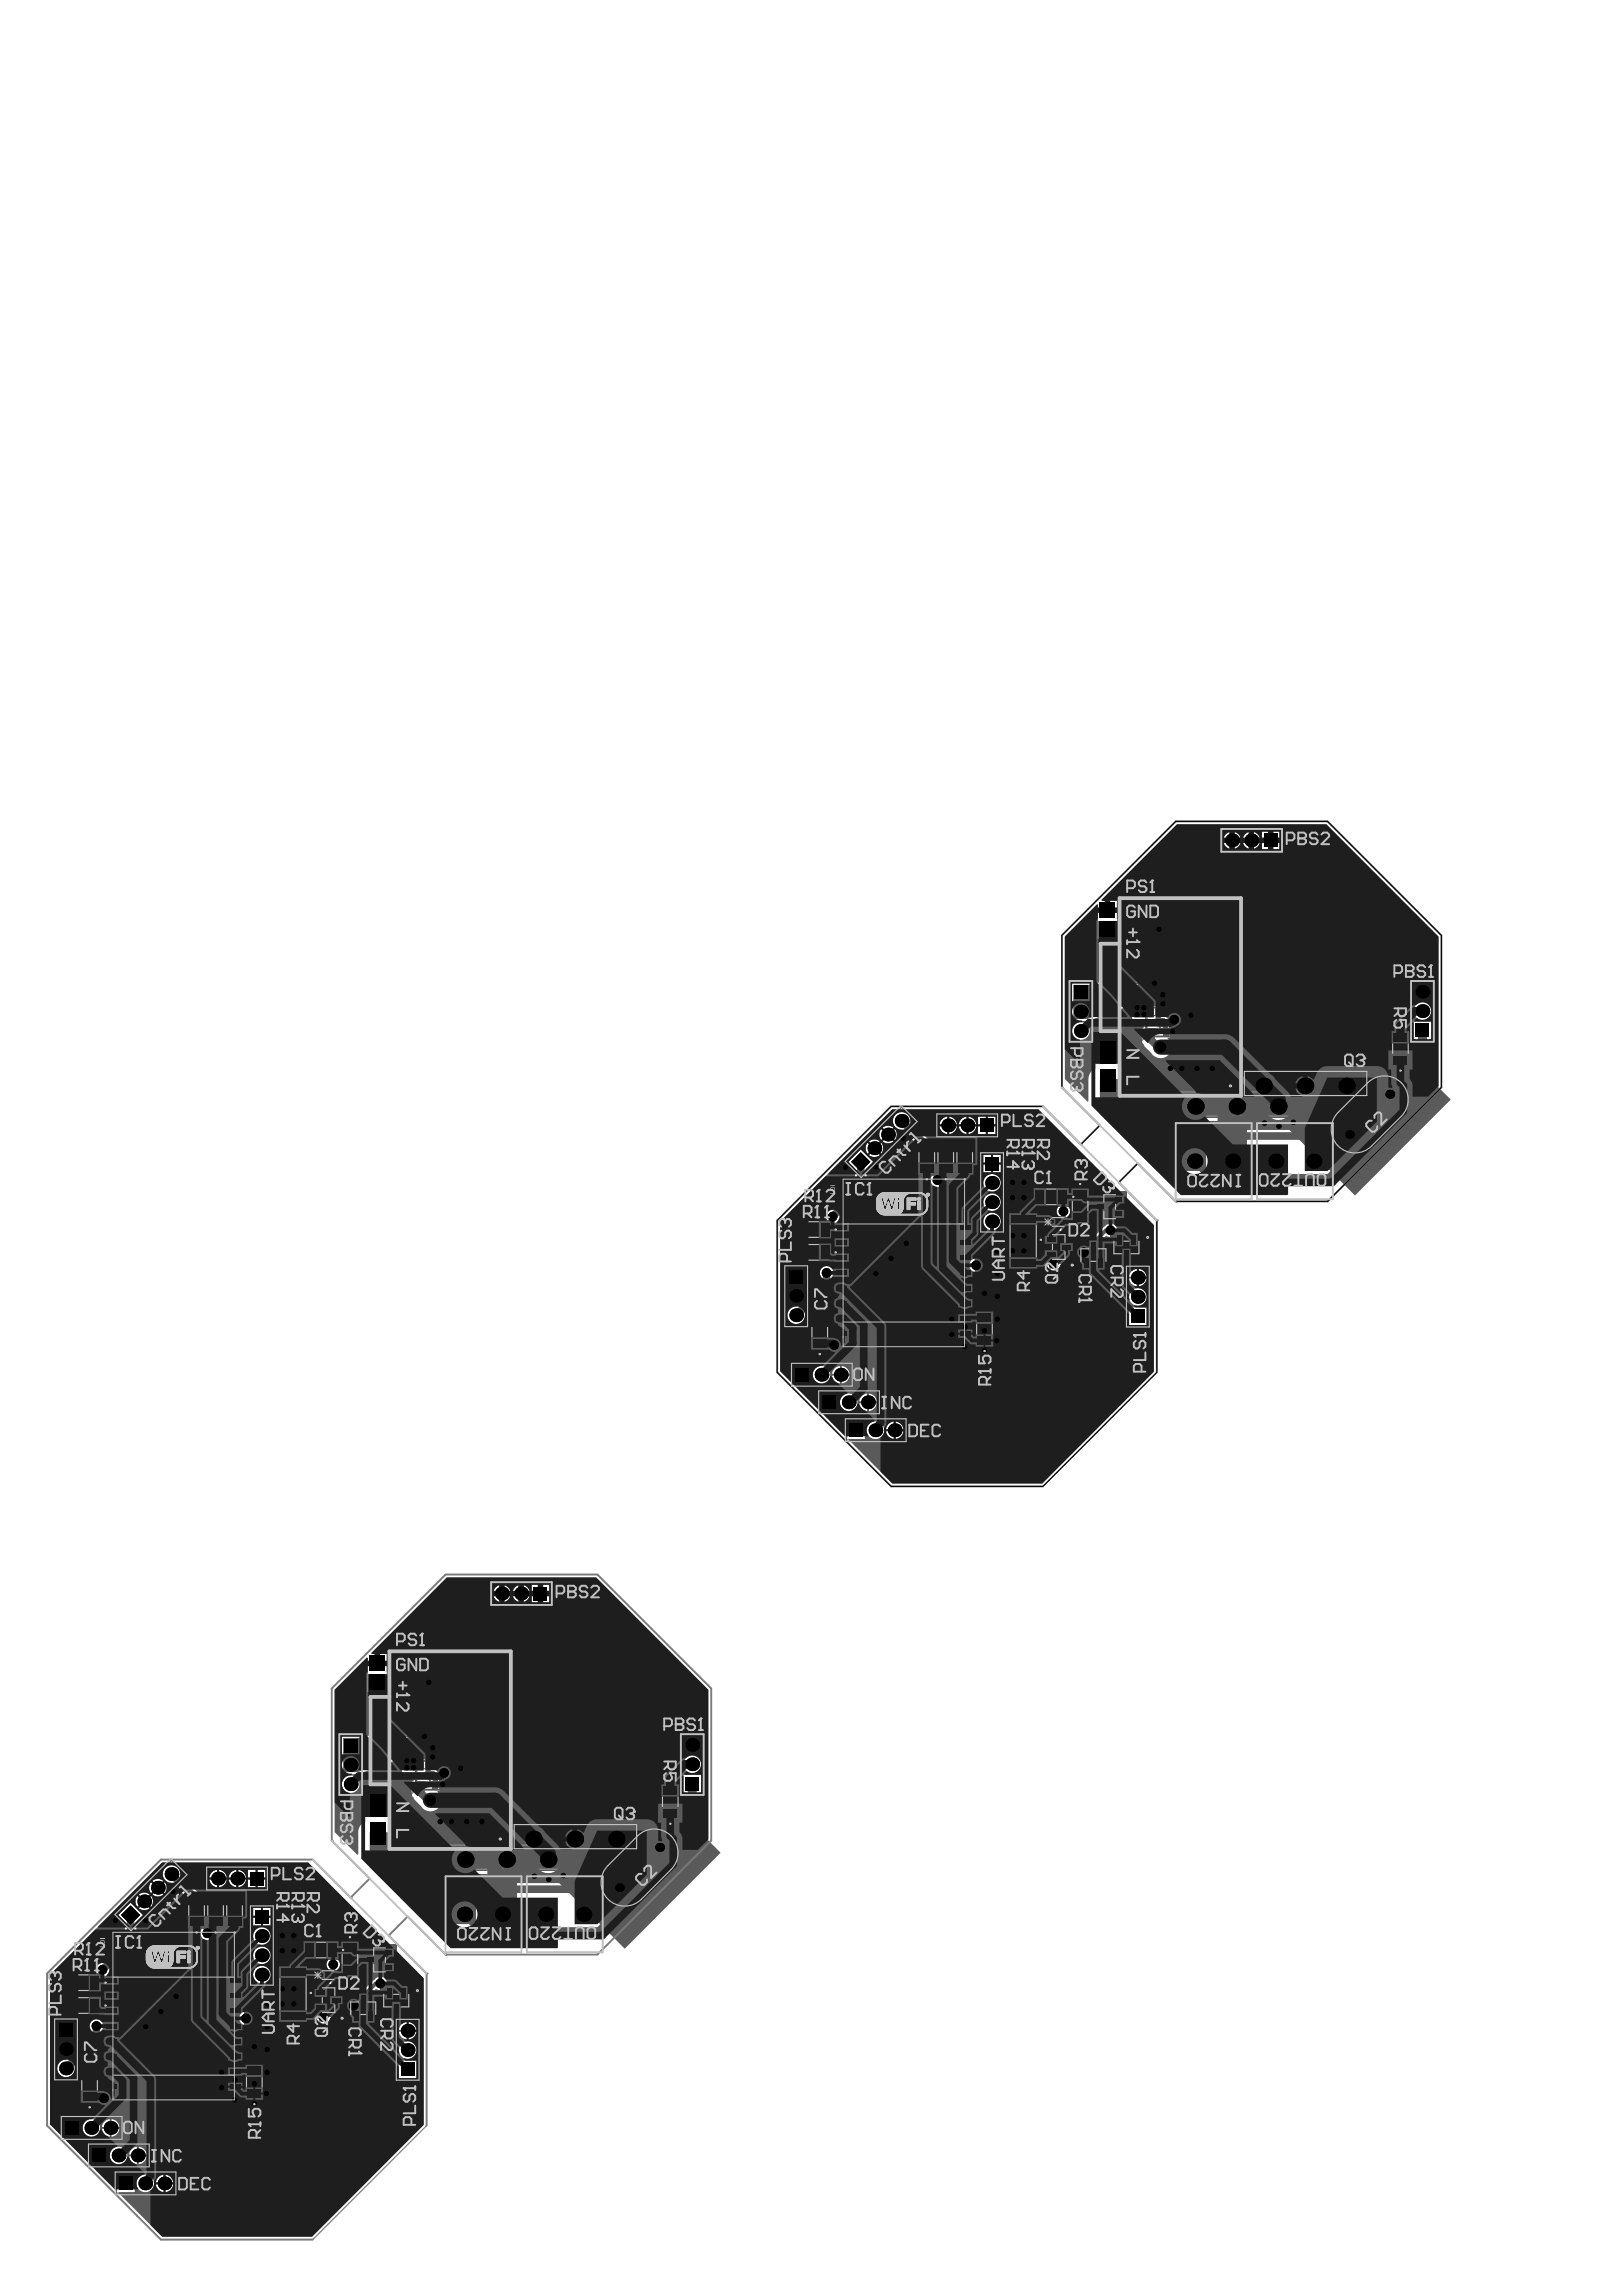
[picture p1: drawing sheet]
<svg xmlns="http://www.w3.org/2000/svg" width="210mm" height="297mm" viewBox="0 0 210 297" stroke-linecap="round" stroke-linejoin="round" font-family="sans-serif">
<g fill="#5a5a5a">
<path d="M36.1 254.4h3.6v7.2h-3.6z"/>
<path d="M45.5 259.1h3v1.4h-3z"/>
<path d="M45.3 258.9h1.2v-1h1v1h1.3v1.8h-.3v1h-3v-1h-.2z"/>
<path d="M49.8 258.1h3v1.4h-3z"/>
<path d="M49.8 256.9h2.9v1h.3v1.9h-1.2v.9h-1.1v-.9h-1.2v-1.9h.3z"/>
<path d="M51.2 225h4.5v2.3h-4.5z"/>
<path d="M50.6 216.5h4.5v2.3h-4.5z"/>
<path d="M85.6 230.8h2.3v4.6h-2.3z"/>
<path d="M10.5 267.5h2.2v4.5h-2.2z"/>
<path d="M29.2 244.9h2.3v4.5h-2.3z"/>
<path d="M26.8 244.9h2.2v4.5h-2.2z"/>
<path d="M44.1 251.2h2.3v4.5h-2.3z"/>
<path d="M50.6 220h1.4v-.4h3.1v1.3h.8v2.3h-.8v1.4h-3.1v-.5h-1.4z"/>
<path d="M8.5 255.4h4.6v2.2h-4.6z"/>
<path d="M8.5 258.3h4.6v2.3h-4.6z"/>
<path d="M40.7 257.3h.9v-.3h1.9v1.3h.8v1h-.8v1.2h-1.9v-.3h-.9z"/>
<path d="M41.2 255.1h.4v-.3h1.7v.3h.4v.8h-.4v.3h-1.7v-.3h-.4z"/>
<path d="M39.3 251.1h4.5v2.3h-4.5z"/>
<path d="M59.6 242.6h7.2v3.6h-7.2z"/>
<path d="M84.4 241.3l1.6 1.6-3.2 3.2-1.6-1.6z"/>
<path d="M32 260.2h1.6v-.4h5.3v.4h1.6v3.4h-1.6v.4h-5.3v-.4h-1.6z"/>
<path d="M31.8 267.1h2.2v4.6h-2.2z"/>
<path d="M24.3 244.9h2.3v4.5h-2.3z"/>
<path d="M48.2 251.9h1.8v.2h1v2.9h-1v.2h-1.8v-1.1h-1v-1h1z"/>
<path d="M84.7 235.2l4.5 4.5-8.4 8.3-4.5-4.5z"/>
</g>
<path d="M54.9 229.7h1M55.4 229.2v1M26.6 260.4h.5M26.8 260.1v.5" fill="none" stroke="#5a5a5a" stroke-width=".13"/>
<g fill="none" stroke="#5a5a5a" stroke-width=".15">
<path d="M50.6 216.5h4.5v2.3h-4.5zM57.5 216.6h16.1v25.3h-16.1zM66.4 213.9h16v25.3h-16zM50.6 220h1.4v-.4h3.1v1.3h.8v2.3h-.8v1.4h-3.1v-.5h-1.4zM51.2 225h4.5v2.3h-4.5zM84.7 235.2l4.5 4.5-8.4 8.3-4.5-4.5zM85.6 230.8h2.3v4.6h-2.3zM8.5 255.4h4.6v2.2h-4.6zM8.5 258.3h4.6v2.3h-4.6zM24.3 244.9h2.3v4.5h-2.3zM26.8 244.9h2.2v4.5h-2.2zM29.2 244.9h2.3v4.5h-2.3z"/>
<path d="M36.1 254.4h3.6v7.2h-3.6zM39.3 251.1h4.5v2.3h-4.5zM40.7 257.3h.9v-.3h1.9v1.3h.8v1h-.8v1.2h-1.9v-.3h-.9zM41.2 255.1h.4v-.3h1.7v.3h.4v.8h-.4v.3h-1.7v-.3h-.4zM44.1 251.2h2.3v4.5h-2.3zM45.3 258.9h1.2v-1h1v1h1.3v1.8h-.3v1h-3v-1h-.2zM48.2 251.9h1.8v.2h1v2.9h-1v.2h-1.8v-1.1h-1v-1h1zM49.8 256.9h2.9v1h.3v1.9h-1.2v.9h-1.1v-.9h-1.2v-1.9h.3zM59.6 242.6h7.2v3.6h-7.2zM86 242.9l-1.6-1.6-3.2 3.2 1.6 1.6M10.5 267.5h2.2v4.5h-2.2zM31.8 267.1h2.2v4.6h-2.2z"/>
<path d="M32 260.2h1.6v-.4h5.3v.4h1.6v3.4h-1.6v.4h-5.3v-.4h-1.6z"/>
</g>
<path d="M53.8 227.8h3.2v3.7h-3.2z" fill="none" stroke="#5a5a5a" stroke-width=".2"/>
<g fill="#5a5a5a">
<path d="M135.2 159.9h.9v-.3h1.8v1.2h.9v1h-.9v1.3h-1.8v-.3h-.9z"/>
<path d="M126.5 162.8h1.6v-.4h5.2v.4h1.7v3.4h-1.7v.3h-5.2v-.3h-1.6z"/>
<path d="M133.8 153.7h4.5v2.3h-4.5z"/>
<path d="M130.6 156.9h3.6v7.2h-3.6z"/>
<path d="M135.6 157.7h.4v-.3h1.8v.3h.4v.8h-.4v.3h-1.8v-.3h-.4z"/>
<path d="M123.7 147.5h2.3v4.5h-2.3z"/>
<path d="M138.6 153.8h2.3v4.5h-2.3z"/>
<path d="M142.7 154.4h1.8v.3h1v2.9h-1v.2h-1.8v-1.2h-1v-1h1z"/>
<path d="M178.9 143.9l1.6 1.6-3.2 3.2-1.6-1.6z"/>
<path d="M180.1 133.4h2.3v4.5h-2.3z"/>
<path d="M179.2 137.7l4.5 4.6-8.4 8.3-4.5-4.5z"/>
<path d="M154.1 145.2h7.1v3.6h-7.1z"/>
<path d="M118.8 147.5h2.3v4.5h-2.3z"/>
<path d="M121.3 147.5h2.2v4.5h-2.2z"/>
<path d="M145.1 119.1h4.5v2.3h-4.5z"/>
<path d="M145.1 122.6h1.4v-.5h3v1.4h.8v2.3h-.8v1.4h-3v-.5h-1.4z"/>
<path d="M145.7 127.5h4.5v2.3h-4.5z"/>
<path d="M144.3 160.7h3v1.4h-3z"/>
<path d="M144.3 159.5h2.9v1h.3v1.8h-1.2v1h-1.1v-1h-1.2v-1.8h.3z"/>
<path d="M140 161.7h3v1.4h-3z"/>
<path d="M139.7 161.4h1.3v-.9h1v.9h1.2v1.9h-.2v1h-3v-1h-.3z"/>
<path d="M103 157.9h4.6v2.3h-4.6z"/>
<path d="M103 160.9h4.6v2.3h-4.6z"/>
<path d="M104.9 170.1h2.3v4.5h-2.3z"/>
<path d="M126.3 169.7h2.2v4.5h-2.2z"/>
</g>
<g fill="none" stroke="#5a5a5a" stroke-width=".15">
<path d="M145.1 119.1h4.5v2.3h-4.5zM152 119.2h16.1v25.2h-16.1zM160.8 116.5h16.1v25.3h-16.1zM145.1 122.6h1.4v-.5h3v1.4h.8v2.3h-.8v1.4h-3v-.5h-1.4zM145.7 127.5h4.5v2.3h-4.5zM179.2 137.7l4.5 4.6-8.4 8.3-4.5-4.5zM180.1 133.4h2.3v4.5h-2.3zM103 157.9h4.6v2.3h-4.6zM118.8 147.5h2.3v4.5h-2.3zM121.3 147.5h2.2v4.5h-2.2zM123.7 147.5h2.3v4.5h-2.3zM130.6 156.9h3.6v7.2h-3.6z"/>
<path d="M133.8 153.7h4.5v2.3h-4.5zM135.2 159.9h.9v-.3h1.8v1.2h.9v1h-.9v1.3h-1.8v-.3h-.9zM135.6 157.7h.4v-.3h1.8v.3h.4v.8h-.4v.3h-1.8v-.3h-.4zM138.6 153.8h2.3v4.5h-2.3zM142.7 154.4h1.8v.3h1v2.9h-1v.2h-1.8v-1.2h-1v-1h1zM144.3 159.5h2.9v1h.3v1.8h-1.2v1h-1.1v-1h-1.2v-1.8h.3zM154.1 145.2h7.1v3.6h-7.1zM178.9 143.9l1.6 1.6-3.2 3.2-1.6-1.6zM103 160.9h4.6v2.3h-4.6zM104.9 170.1h2.3v4.5h-2.3zM126.3 169.7h2.2v4.5h-2.2zM126.5 162.8h1.6v-.4h5.2v.4h1.7v3.4h-1.7v.3h-5.2v-.3h-1.6z"/>
<path d="M139.7 161.4h1.3v-.9h1v.9h1.2v1.9h-.2v1h-3v-1h-.3z"/>
</g>
<path d="M149.4 132.2h1M149.9 131.7v1M121.1 162.9h.5M121.3 162.7v.5" fill="none" stroke="#5a5a5a" stroke-width=".13"/>
<path d="M148.3 130.4h3.2v3.7h-3.2z" fill="none" stroke="#5a5a5a" stroke-width=".2"/>
<g fill="#fff">
<path d="M148.5 194.9h.5v.1h-.2v.7h-.1v-.7h-.2z"/>
<path d="M149.4 194.9v.8l-.1-.1v-.4h-.1z"/>
<path d="M149.5 194.9h.1v.8h-.1z"/>
<path d="M149.1 194.9v.1zM149.1 195.1v.6z"/>
<path d="M149.8 195.1h.2l.1 .3h-.3a.14 .14 0 0 0 .1 .2 .14 .14 0 0 0 .1-.1h.1a.24 .24 0 0 1-.4 .1 .24 .24 0 0 1 0-.4zM149.9 195.2l-.1 .1h.2v-.1z"/>
</g>
<g fill="none" stroke="#5a5a5a" stroke-width=".13">
<path d="M145.7 119.3h3.3v1.8h-3.3zM146.4 119.3v1.8M148.3 119.3v1.8M146.3 127.8h3.3v1.8h-3.3zM146.8 122.4h2.5v4.5h-2.5zM146.8 126h-1.2v.4h1.2M146.8 122.9h-1.2v.4h1.2M146.8 124.4h-1.2v.5h1.2M147 127.8v1.8M148.9 127.8v1.8M180.3 134h1.8v3.3h-1.8zM180.3 136.6h1.8"/>
<path d="M180.3 134.7h1.8M103.6 158.2h3.4v1.8h-3.4zM104.4 158.2v1.8M106.2 158.2v1.8M119 148.1h1.8v3.3h-1.8zM119 148.8h1.8M119 150.7h1.8M121.5 148.1h1.8v3.3h-1.8zM121.5 148.8h1.8M121.5 150.7h1.8M124 148.1h1.7v3.3h-1.7zM124 148.8h1.7"/>
<path d="M124 150.7h1.7M130.8 158.2h3.2M130.8 157.4h3.2v6.3h-3.2zM134.4 154h3.3v1.7h-3.3zM135.1 154v1.7M136.2 157.7l.9 .8M136.2 158.1h.9M136.3 157.6h1.3v.9h-1.3zM136.3 157.9h-.2v.4h.2M136.3 158.3l.2 .2M136.3 159.9h1.4v2.9h-1.4zM136.5 157.6l-.2 .3"/>
<path d="M136.6 157.7v.8M137 154v1.7M137.1 157.7l-.9 .8M137.6 157.9h.2v.4h-.2M138.9 154.3h1.8v3.4h-1.8zM138.9 156.9h1.8M138.9 155.1h1.8M143 154.7h1.2v2.8h-1.2zM143 155.9h-.7v.5h.7M144.2 154.9h.7v.5h-.7M144.2 156.8h.7v.5h-.7M154.5 145.4h6.3v3.1h-6.3z"/>
<path d="M155.3 145.4v3.1M160 145.4v3.1M176.8 146.3l1.3 1.3M177.1 140.2a2.95 2.95 0 0 1 4.2 0 2.95 2.95 0 0 1-.1 4.1l-3.8 3.9a2.95 2.95 0 0 1-4.1 0 2.95 2.95 0 0 1 0-4.2zM178.1 145l1.3 1.3M178.6 144.5l1.3 1.2-2.4 2.4-1.2-1.3zM103.6 161.1h3.4v1.8h-3.4zM104.4 161.1v1.8M105.2 170.7h1.8v3.3h-1.8zM105.2 171.4h1.8M105.2 173.3h1.8M106.2 161.1v1.8"/>
<path d="M126.5 170.3h1.8v3.3h-1.8zM126.5 171h1.8M126.5 172.9h1.8M128.4 162.7h4.7v3.6h-4.7zM128.4 163h-1.3v.4h1.3M128.4 165.5h-1.3v.4h1.3M130.4 162.7a.3 .3 0 0 0 .3 .3 .3 .3 0 0 0 .3-.3M130.8 162.9h3.2M132.2 162.9l.8 .9M132.2 163.4h.8M132.6 162.9v.9M133 162.9l-.8 .9"/>
<path d="M133.1 163h1.3v.4h-1.3M133.1 165.5h1.3v.4h-1.3M136.3 160.2h-.5v.4h.5M136.3 162h-.5v.5h.5M137.7 161.1h.5v.5h-.5M140 161.7h3v1.4h-3zM140.3 163.1v.6h.5v-.6M141.2 161.7v-.6h.5v.6M142.2 163.1v.6h.5v-.6M144.3 160.7h3v1.4h-3zM144.6 160.7v-.6h.5v.6M145.5 162.1v.6h.5v-.6"/>
<path d="M146.5 160.7v-.6h.5v.6M51.2 216.8h3.3v1.8h-3.3zM51.9 216.8v1.8M52.3 219.8h2.5v4.6h-2.5zM53.8 216.8v1.8M51.8 225.2h3.3v1.8h-3.3zM52.3 223.4h-1.2v.5h1.2M52.3 220.3h-1.2v.5h1.2M52.3 221.8h-1.2v.6h1.2M52.5 225.2v1.8M54.4 225.2v1.8M82.6 237.6a2.95 2.95 0 0 1 4.2 0 2.95 2.95 0 0 1 0 4.2l-3.9 3.8a2.95 2.95 0 0 1-4.1 0 2.95 2.95 0 0 1 0-4.2z"/>
<path d="M85.9 231.4h1.7v3.4h-1.7zM85.9 234h1.7M85.9 232.2h1.7M9.1 258.6h3.4v1.7h-3.4zM9.1 255.6h3.4v1.8h-3.4zM9.9 255.6v1.8M9.9 258.6v1.7M11.7 255.6v1.8M11.7 258.6v1.7M24.6 245.5h1.7v3.3h-1.7zM24.6 248.1h1.7M24.6 246.2h1.7"/>
<path d="M27 245.5h1.8v3.3h-1.8zM27 248.1h1.8M27 246.2h1.8M29.5 245.5h1.7v3.3h-1.7zM29.5 248.1h1.7M29.5 246.2h1.7M36.3 254.8h3.2v6.3h-3.2zM36.3 255.6h3.2M39.9 251.4h3.3v1.8h-3.3zM40.6 251.4v1.8M41.7 255.1l.9 .8M41.7 255.5h.9"/>
<path d="M41.8 255.1h1.3v.9h-1.3zM41.8 255.3h-.2v.4h.2M41.8 255.7l.2 .3M41.8 257.3h1.4v2.9h-1.4zM41.8 259.5h-.5v.4h.5M41.8 257.6h-.5v.5h.5M42 255.1l-.2 .2M42.2 255.1v.8M42.5 251.4v1.8M42.6 255.1l-.9 .8M43.1 255.3h.2v.4h-.2M43.2 258.5h.5v.5h-.5"/>
<path d="M44.4 251.8h1.8v3.3h-1.8zM44.4 254.4h1.8M44.4 252.5h1.8M45.5 259.1h3v1.4h-3zM46.8 259.1v-.6h.5v.6M48.5 252.1h1.3v2.9h-1.3zM48.5 253.3h-.7v.5h.7M49.8 254.2h.6v.5h-.6M49.8 252.4h.6v.5h-.6M49.8 258.1h3v1.4h-3zM50.1 258.1v-.6h.5v.6M51 259.5v.6h.5v-.6"/>
<path d="M52 258.1v-.6h.5v.6M60 242.8h6.3v3.2h-6.3zM60.8 242.8v3.2M65.5 242.8v3.2M82.3 243.8l1.3 1.2M83.6 242.4l1.3 1.3M84.2 241.9l1.2 1.3-2.4 2.3-1.2-1.2zM10.7 268.1h1.8v3.4h-1.8zM10.7 270.7h1.8M10.7 268.9h1.8M32 267.7h1.8v3.4h-1.8zM32 270.3h1.8"/>
<path d="M32 268.5h1.8M33.9 263h-1.3v.4h1.3M33.9 260.1h4.7v3.6h-4.7zM33.9 260.5h-1.3v.4h1.3M35.9 260.1a.3 .3 0 0 0 .3 .3 .3 .3 0 0 0 .3-.3M36.3 260.3h3.2M37.7 260.4l.8 .8M37.7 260.8h.8M38.1 260.4v.8M38.5 260.4l-.8 .8M38.6 263h1.3v.4h-1.3M38.6 260.5h1.3v.4h-1.3"/>
<path d="M45.8 260.5v.6h.5v-.6M47.7 260.5v.6h.5v-.6"/>
<circle cx="147" cy="126.7" r=".12"/>
<circle cx="148.7" cy="120.2" r=".07"/>
<circle cx="149.3" cy="128.7" r=".07"/>
<circle cx="161.3" cy="140" r=".12"/>
<circle cx="181.2" cy="137" r=".07"/>
<circle cx="106.6" cy="159.1" r=".07"/>
<circle cx="119.9" cy="151.1" r=".07"/>
<circle cx="122.4" cy="151.1" r=".07"/>
<circle cx="124.8" cy="151.1" r=".07"/>
<circle cx="137.4" cy="154.8" r=".07"/>
<circle cx="139.8" cy="154.7" r=".07"/>
<circle cx="167.6" cy="142.6" r=".12"/>
<circle cx="177.1" cy="147.2" r=".07"/>
<circle cx="106.1" cy="173.7" r=".07"/>
<circle cx="106.6" cy="162" r=".07"/>
<circle cx="127.4" cy="173.3" r=".07"/>
<circle cx="136.6" cy="160.4" r=".07"/>
<circle cx="140.2" cy="162.8" r=".12"/>
<circle cx="147" cy="161" r=".12"/>
<circle cx="54.2" cy="217.7" r=".07"/>
<circle cx="52.5" cy="224.1" r=".12"/>
<circle cx="54.8" cy="226.1" r=".07"/>
<circle cx="66.9" cy="237.4" r=".12"/>
<circle cx="86.7" cy="234.4" r=".07"/>
<circle cx="12.2" cy="259.5" r=".07"/>
<circle cx="12.2" cy="256.5" r=".07"/>
<circle cx="25.4" cy="248.5" r=".07"/>
<circle cx="27.9" cy="248.5" r=".07"/>
<circle cx="30.4" cy="248.5" r=".07"/>
<circle cx="42.1" cy="257.8" r=".07"/>
<circle cx="42.9" cy="252.3" r=".07"/>
<circle cx="45.3" cy="252.1" r=".07"/>
<circle cx="52.5" cy="258.4" r=".12"/>
<circle cx="73.1" cy="240.1" r=".12"/>
<circle cx="82.6" cy="244.7" r=".07"/>
<circle cx="11.6" cy="271.1" r=".07"/>
<circle cx="32.9" cy="270.7" r=".07"/>
<circle cx="45.8" cy="260.2" r=".12"/>
</g>
<path d="M148.4 131.4h3v1.7h-3zM53.9 228.8h3v1.7h-3z" fill="none" stroke="#5a5a5a" stroke-width=".15"/>
<path d="M53.8 227.8h3.2v3.7h-3.2z" fill="none" stroke="#5a5a5a" stroke-width=".2"/>
<g fill="#5a5a5a">
<path d="M55.4 229.7h.1v.6h-.1z"/>
<path d="M55.7 229.7h.4l.1 .2h-.1l-.1-.1a.23 .23 0 0 0-.3 .2 .23 .23 0 0 0 .3 .2l.1-.1a.17 .17 0 0 1-.1 .2 .17 .17 0 0 1-.2 0l-.2-.2z"/>
<path d="M56.2 229.7h.4v.1h-.3l.3 .3-.1 .2a.12 .12 0 0 1-.2 0 .12 .12 0 0 1 0-.2 .13 .13 0 0 0 .2 .1 .13 .13 0 0 0 0-.2z"/>
<path d="M150.2 132.3l.2-.1 .2 .1 .1 .1h-.1l-.1-.1h-.2l-.1 .2 .1 .3 .3-.1-.1 .1-.2 .1-.2-.2v-.2zM150.7 132.2h.4v.1h-.3l.3 .3v.2h-.3l-.1-.1 .2 .1 .2-.1zM149.9 132.2h.1v.7h-.1z"/>
</g>
<path d="M148.3 130.4h3.2v3.7h-3.2z" fill="none" stroke="#5a5a5a" stroke-width=".2"/>
<g fill="#5a5a5a">
<path d="M44.9 257.5h4.2v4.6h-4.2z"/>
<path d="M51 224.9h4.8v2.5h-4.8z"/>
<path d="M50.5 216.4h4.7v2.5h-4.7z"/>
<path d="M85.5 230.7h2.5v4.8h-2.5z"/>
<path d="M10.3 267.4h2.6v4.8h-2.6z"/>
<path d="M29.1 244.8h2.5v4.8h-2.5z"/>
<path d="M26.6 244.8h2.6v4.8h-2.6z"/>
<path d="M36 254.3h3.9v7.4h-3.9z"/>
<path d="M44 251.1h2.5v4.8h-2.5z"/>
<path d="M50.5 219.5h5.3v5.2h-5.3z"/>
<path d="M8.4 255.2h4.8v2.6h-4.8z"/>
<path d="M8.4 258.2h4.8v2.5h-4.8z"/>
<path d="M40.3 256.7h4.4v4.2h-4.4z"/>
<path d="M41.2 254.9h2.5v1.2h-2.5z"/>
<path d="M39.2 251h4.7v2.5h-4.7z"/>
<path d="M49.2 256.6h4.2v4.5h-4.2z"/>
<path d="M84.4 241.1l1.8 1.8-3.4 3.4-1.8-1.8z"/>
<path d="M31.6 259.5h9.2v4.9h-9.2z"/>
<path d="M31.6 267h2.6v4.8h-2.6z"/>
<path d="M24.2 244.8h2.5v4.8h-2.5z"/>
<path d="M46.9 251.5h4.5v4.1h-4.5z"/>
<path d="M59.4 242.5h7.5v3.9h-7.5z"/>
<path d="M57.4 214.2h16.4v27.8h-16.4z"/>
<path d="M84.7 231.1l8.6 8.6-12.5 12.4-8.5-8.6z"/>
<path d="M66.2 211.5h16.4v27.9h-16.4z"/>
<path d="M134.8 159.2h4.4v4.2h-4.4z"/>
<path d="M126.1 162h9.2v4.9h-9.2z"/>
<path d="M133.7 153.6h4.7v2.5h-4.7z"/>
<path d="M130.5 156.8h3.9v7.5h-3.9z"/>
<path d="M135.7 157.5h2.4v1.2h-2.4z"/>
<path d="M123.6 147.3h2.5v4.8h-2.5z"/>
<path d="M138.5 153.6h2.5v4.8h-2.5z"/>
<path d="M141.4 154.1h4.5v4.1h-4.5z"/>
<path d="M178.9 143.7l1.8 1.8-3.4 3.4-1.8-1.8z"/>
<path d="M180 133.3h2.5v4.8h-2.5z"/>
<path d="M179.2 133.7l8.5 8.6-12.4 12.4-8.5-8.6z"/>
<path d="M153.9 145h7.5v3.9h-7.5z"/>
<path d="M151.9 116.8h16.3v27.8h-16.3z"/>
<path d="M160.7 114.1h16.4v27.8h-16.4z"/>
<path d="M118.7 147.3h2.5v4.8h-2.5z"/>
<path d="M121.1 147.3h2.5v4.8h-2.5z"/>
<path d="M145 119h4.7v2.5h-4.7z"/>
<path d="M145 122h5.3v5.3h-5.3z"/>
<path d="M145.5 127.4h4.8v2.5h-4.8z"/>
<path d="M143.6 159.1h4.3v4.6h-4.3z"/>
<path d="M139.4 160.1h4.2v4.5h-4.2z"/>
<path d="M102.9 157.8h4.8v2.5h-4.8z"/>
<path d="M102.9 160.8h4.8v2.5h-4.8z"/>
<path d="M104.8 170h2.5v4.7h-2.5z"/>
<path d="M126.1 169.6h2.6v4.7h-2.6z"/>
</g>
<g fill="none" stroke="#5a5a5a" stroke-width=".13">
<path d="M111.4 148.5l1.8 1.8M113.2 146.8l1.7 1.7M114.9 145l1.8 1.8M116.7 143.3l1.7 1.7M116.7 143.2l-7.1 7.1 1.8 1.8 7-7.1M121.5 144.3h7.4v2.5h-7.4zM124 144.3v2.5M126.5 144.3v2.5M127.1 159.3v-10h2.5v10M127.1 154.3h2.5M127.1 151.8h2.5M127.1 159.2h2.5"/>
<path d="M127.1 156.8h2.5M101.8 163.9h2.5v7.5h-2.5zM101.8 166.4h2.5M101.8 168.9h2.5M102.6 176.6h7.5v2.5h-7.5zM105.1 176.6v2.5M107.6 176.6v2.5M146 164h2.5v7.5h-2.5zM146 169h2.5M146 166.5h2.5M106.1 180.2h7.5v2.5h-7.5zM108.6 180.2v2.5"/>
<path d="M109.5 183.8h7.5v2.5h-7.5zM111.1 180.2v2.5M112 183.8v2.5M114.5 183.8v2.5M16.9 246l1.8 1.8M18.7 244.2l1.7 1.8M20.4 242.4l1.8 1.8M22.2 240.7l1.7 1.8M22.2 240.7l-7.1 7.1 1.8 1.7 7.1-7M27 241.8h7.5v2.5h-7.5zM29.5 241.8v2.5M32 241.8v2.5"/>
<path d="M32.6 256.7v-10h2.5v10M32.6 256.7h2.5M32.6 254.2h2.5M32.6 251.7h2.5M32.6 249.2h2.5M7.3 261.3h2.5v7.5h-2.5zM7.3 266.3h2.5M7.3 263.8h2.5M8.1 274h7.5v2.5h-7.5zM10.6 274v2.5M11.6 277.6h7.5v2.5h-7.5zM13.1 274v2.5"/>
<path d="M14.1 277.6v2.5M16.6 277.6v2.5M51.5 261.5h2.5v7.5h-2.5zM51.5 266.5h2.5M51.5 264h2.5M15.1 281.2h7.4v2.5h-7.4zM17.5 281.2v2.5M20 281.2v2.5"/>
</g>
<g fill="none" stroke="#787878" stroke-width=".25">
<path d="M137.4 140.7h.1M137.4 140.7v-19.7l14.8-14.7h19.6l14.7 14.7v19.7l-14.7 14.7h-19.6M137.4 140.7l4.9 4.9-2.4 2.5M139.9 148.1h.1M139.9 148.1l-4.9-5h-19.7l-14.7 14.8v19.7l14.7 14.7h19.7M144.8 153h.1M144.8 153l2.4-2.5 5 4.9M144.8 153l4.9 4.9M149.7 157.9h.1M149.7 157.9v19.7M152.2 155.4h.1M42.9 238.1h.1"/>
<path d="M42.9 238.1v-19.6l14.8-14.8h19.6l14.7 14.8v19.6l-14.7 14.8h-19.6M42.9 238.1l4.9 4.9-2.4 2.5M45.4 245.5h.1M45.4 245.5l-4.9-4.9h-19.7l-14.7 14.7v19.7l14.7 14.7h19.7M50.3 250.4h.1M50.3 250.4l2.5-2.4 4.9 4.9M50.3 250.4l4.9 4.9M55.2 255.3h.1M55.2 255.3v19.7M57.7 252.9h.1"/>
</g>
<path d="M149.7 177.6l-14.7 14.7M55.2 275l-14.7 14.7" fill="none" stroke="#787878" stroke-width=".15"/>
<path d="M152.2 106.3h19.6l14.7 14.7v19.7l-14.7 14.7h-19.6l-5-4.9-2.4 2.5 4.9 4.9v19.7l-14.7 14.7h-19.7l-14.7-14.7v-19.7l14.7-14.8h19.7l4.9 5 2.4-2.5-4.9-4.9v-19.7z" fill="none" stroke="#000" stroke-width=".13"/>
<g fill="none" stroke="#8c8c8c" stroke-width=".15">
<path d="M146.7 119.2h1.3M146.6 122.5v-.2h2.8v1.1M146.6 123.7v.4M146.6 125.3v.3M146.7 121.2h1.3M147.3 129.7h1.3M147.3 127.7h1.3M149.4 125.9v1.1h-2.8v-.2M152.1 141.3h15.8v3.1h-15.8zM155.6 148.7h4.1M155.6 145.3h4.1M177.8 145.1l-.9 .9"/>
<path d="M179.2 146.6l-.8 .8M128.3 162.9v-.4h4.9v.4M128.3 163.6v1.8M128.3 166.1v.3h4.9v-.3M133.2 163.6v1.8M52.1 220v-.3h2.8v1.1M52.2 218.7h1.3M52.2 216.7h1.3M52.1 221.1v.4M52.1 222.7v.4M52.8 227.1h1.3M52.8 225.1h1.3"/>
<path d="M54.9 223.3v1.2h-2.8v-.3M57.6 238.7h15.8v3.1h-15.8zM61.1 246.1h4.1M61.1 242.7h4.1M83.3 242.6l-.9 .8M84.7 244l-.8 .9M33.8 260.3v-.3h4.9v.3M33.8 261v1.8M33.8 263.5v.4h4.9v-.4M38.7 261v1.8"/>
<circle cx="145.9" cy="128.2" r=".12"/>
<circle cx="150.2" cy="120.2" r=".07"/>
<circle cx="150.8" cy="128.7" r=".07"/>
<circle cx="169.7" cy="143.1" r=".12"/>
<circle cx="176.1" cy="148.3" r=".07"/>
<circle cx="55.7" cy="217.7" r=".07"/>
<circle cx="51.5" cy="225.6" r=".12"/>
<circle cx="56.3" cy="226.1" r=".07"/>
<circle cx="75.2" cy="240.6" r=".12"/>
<circle cx="81.6" cy="245.7" r=".07"/>
</g>
<path d="M148.4 131.8v.8M149.7 133.1h.4M151.4 131.8v.8M53.9 229.2v.9M55.2 230.5h.4M56.9 229.2v.9" fill="none" stroke="#8c8c8c" stroke-width=".2"/>
<path d="M133.8 161.9l.9 .8M133.8 162.3h.9M134.3 161.9v.8M134.7 161.9l-.9 .8M39.4 259.3l.8 .8M39.4 259.7h.8M39.8 259.3v.8M40.2 259.3l-.8 .8" fill="none" stroke="#8c8c8c" stroke-width=".13"/>
<g fill="none" stroke="#8c8c8c" stroke-width=".25">
<path d="M147.9 117.3l-.2-.2h-.5l-.3 .2v1l.3 .3h.5l.2-.3M148.4 117.3l.3-.2h.5l.2 .2v.3l-.2 .2h-.8zM148.4 117.8l.5 .5 .5 .3M142.7 126.4h1.5M142.7 126.1v.5M143 124.4l-.3 .2v.5l.3 .3h1l.2-.3v-.5l-.2-.2M143.5 123.1l-.3-.2h-.2l-.3 .2v.5l.3 .3M143.5 123.1v.3M143.6 128.2l-.2-.2h-.5l-.3 .2v1l.3 .3h.5l.2-.3M143.7 122.9h.1M143.7 122.9h.3l.2 .2v.5l-.2 .3M143.7 122.9l-.2 .2"/>
<path d="M144.1 128.2l.3-.2h.5l.2 .2v.5l-.2 .3h-.3l-.5-.3v.8h1M144.2 126.1v.5M146.4 132.4v.5M146.4 132.7h1.5M146.7 134.7l-.3-.3v-.5l.3-.2h1l.2 .2v.5l-.2 .3M146.7 135.2l-.3 .2v.5l.3 .3h.2l1-1v1M147.9 132.4v.5M156.5 149.1v1.5h.7l.3-.2v-.5l-.3-.3h-.7M157.5 149.1l-.5 .5M158.2 149.9l-.2 .2v.3l.2 .2h.5l.3-.2v-.3l-.3-.2M158.2 149.9l-.2-.3v-.2l.2-.3h.5l.3 .3v.2l-.3 .3M158.2 149.9h.5"/>
<path d="M168.4 143.8h.5M168.7 142.3h.1M168.7 142.3v1.5M168.7 142.3l.2 .3M169.7 142.3h.5l.2 .3v1l-.2 .2h-.5l-.3-.2v-1zM169.9 143.3l-.5 .5M175.5 144.7h.1M175.5 144.7h.4M175.5 144.7l1.1 1M176.8 145.5l-.4 .4M177.1 144.5v.7M177.5 144.1l-.6 .6h-.3l-.4-.4v-.4l.6-.5 1 1.1"/>
<path d="M135.6 165.3h.5M135.9 163.8h.1M135.9 163.8v1.5M135.9 163.8l.2 .2M136.6 163.8v1.2l.3 .3h.5l.2-.3v-1.2M53.5 214.8l-.3-.3h-.5l-.2 .3v1l.2 .2h.5l.3-.2M54 214.8l.2-.3h.5l.2 .3v.2l-.2 .3h-.7zM54 215.3l.5 .5 .4 .2M48.2 223.8h1.5M48.2 223.6v.5M48.5 221.8l-.3 .3v.5l.3 .2h1l.2-.2v-.5l-.2-.3M49 220.6l-.3-.3h-.2l-.3 .3v.5l.3 .2"/>
<path d="M49 220.6v.2M49.1 225.7l-.2-.3h-.5l-.3 .3v1l.3 .2h.5l.2-.2M49.2 220.3h.1M49.2 220.3h.3l.2 .3v.5l-.2 .2M49.2 220.3l-.2 .3M49.6 225.7l.3-.3h.5l.2 .3v.5l-.2 .2h-.3l-.5-.2v.7h1M49.7 223.6v.5M51.9 229.9v.5M51.9 230.1h1.5M52.2 232.1l-.3-.2v-.5l.3-.3h1l.2 .3v.5l-.2 .2M52.2 232.6l-.3 .3v.5l.3 .2h.2l1-1v1M53.4 229.9v.5"/>
<path d="M74.2 239.8h.1M74.2 239.8v1.5M74.2 239.8l.2 .2M75.2 239.8h.5l.2 .2v1l-.2 .3h-.5l-.3-.3v-1zM62 246.6v1.5h.7l.3-.3v-.5l-.3-.2h-.7M63 246.6l-.5 .5M63.7 247.3l-.2 .3v.2l.2 .3h.5l.3-.3v-.2l-.3-.3M63.7 247.3l-.2-.2v-.3l.2-.2h.5l.3 .2v.3l-.3 .2M63.7 247.3h.5M73.9 241.3h.5M75.4 240.8l-.5 .5M81 242.1h.1"/>
<path d="M81 242.1h.4M81 242.1l1.1 1.1M82.3 243l-.4 .3M82.6 241.9v.7M83 241.6l-.6 .5h-.3l-.4-.4v-.3l.6-.5 1 1M41.1 262.7h.5M41.4 261.2h.1M41.4 261.2v1.5M41.4 261.2l.2 .3M42.1 261.2v1.3l.3 .2h.5l.2-.2v-1.3"/>
<circle cx="149" cy="129.9" r=".12"/>
<circle cx="54.5" cy="227.3" r=".12"/>
</g>
<g fill="#5a5a5a">
<path d="M52.3 227.4h1.6l.5 .5h.4v1.2h-2.5z"/>
<path d="M52.3 221.8h.3l.6-.6h2.4v1.8h-2.4l-.6-.6h-.3z"/>
<path d="M47.8 237h3.5l5.5 5.5v-2.9h4.8v9.3h-6.4l-7.4-7.3z"/>
<path d="M44.4 224.8h6.5v-1.4h1.6v3.6l-6.2 2.3h-1.9z"/>
<path d="M21 241h18.9l14.9 14.9v19l-14.4 14.5h-19.4l-5.7-5.7 .1-.1h2v-2.3h-2.2v2.1h-.1l-3.4-3.3 .1-.1h2.2v-2.3h-2.3v2.2l-.1 .1-3.4-3.5v-.1h2.3v-2.2h-2.3v2.2h-.1l-1.6-1.6v-19.3zM28.3 241.9v1h1a1.1 1.1 0 0 0-1-1zM30.8 241.9v1h1a1.1 1.1 0 0 0-1-1zM33.3 241.9v1h1v-1zM27.4 242.2l-.2 .3-.1 .4h1v-1zM29.9 242.2l-.3 .7h1v-1zM32.1 241.9v1h1v-1zM19.7 243.3l.7 .7 .7-.7a1.1 1.1 0 0 0-1.4 0zM30.8 243.2v1a1.1 1.1 0 0 0 1-1zM28.3 243.2v1a1.1 1.1 0 0 0 1-1zM29.6 243.2a1.1 1.1 0 0 0 1 1v-1zM27.1 243.2a1.1 1.1 0 0 0 1 1v-1zM33.3 243.2v1h1v-1zM32.1 243.2v1h1v-1zM19.5 243.5a1.1 1.1 0 0 0 0 1.4l.8-.7zM21.3 243.5l-.7 .7 .7 .7a1.1 1.1 0 0 0 0-1.4zM20.4 244.4l-.7 .7a1.1 1.1 0 0 0 1.4 0zM18 245.1l.7 .7 .7-.7a1.1 1.1 0 0 0-1.4 0zM17.8 245.3a1.1 1.1 0 0 0 0 1.4l.7-.7zM19.5 245.3l-.7 .7 .7 .7a1.1 1.1 0 0 0 0-1.4zM18.7 246.2l-.7 .7a1.1 1.1 0 0 0 1.4 0zM34 246.8v1h1v-1zM32.8 246.8v1h1v-1zM34 248.1v1h1v-1zM32.8 248.1v1h1v-1zM21.4 241.6a1.14 1.14 0 0 0-.3 1.3 1.14 1.14 0 0 0 1.2 .7l3.8 3.8v2.3a.88 .88 0 0 0 .7 1.3 .88 .88 0 0 0 .8-1.3v-2.6l-.1-.4-4.2-4.2a1.14 1.14 0 0 0-.6-1.1 1.14 1.14 0 0 0-1.3 .2zM32.7 250.5a1.15 1.15 0 0 0 2.3 0 1.15 1.15 0 0 0-2.3 0zM32.7 253a1.15 1.15 0 0 0 2.3 0 1.15 1.15 0 0 0-2.3 0zM16.9 246.1l-1.6 1.7 .9 .8v2.3l-3.1 3.1a.88 .88 0 0 0-.5 1.5 .88 .88 0 0 0 1.5-.5l3.3-3.3 .2-.3v-2.8l.9-.8zM32.7 255.5a1.15 1.15 0 0 0 2.3 0 1.15 1.15 0 0 0-2.3 0zM45.2 258.8a.88 .88 0 0 0 .3 1.5 .88 .88 0 0 0 1.1-1l2.1-2a.89 .89 0 0 0 1.2-.2 .89 .89 0 0 0-.2-1.3 .89 .89 0 0 0-1.3 .3l-2.5 2.5a.85 .85 0 0 0-.7 .2zM31.2 260.5a.9 .9 0 0 0 .1 1.3 .9 .9 0 0 0 1.3-.1l.5-.6h.6v-.9h-1.7l-.4 .1zM42.5 253.5a.87 .87 0 0 0 .1 1.4v5.4h-.1a.86 .86 0 0 0-1.4 .1h-.1l-.4-.2h-1.8v.9h1.6a.63 .63 0 0 0 .7 .3l.3 .3 .3 .1v.1l-.7 .8h-2.2v.9h2.6l2.2-2.2v-6.5a.88 .88 0 0 0 .2-1.3 .88 .88 0 0 0-1.3-.1zM52.9 261.6v1h1a1.1 1.1 0 0 0-1-1zM51.9 261.9l-.3 .7h1v-1zM33 262.7v.3h.7v-.3zM32 262.7v.3h.7v-.3zM33 263.3v.3h.7v-.3zM32 263.3v.3h.7v-.3zM7.4 261.5v2.2h2.3v-2.2zM52.9 262.9v1a1.1 1.1 0 0 0 1-1zM51.6 262.9a1.1 1.1 0 0 0 1 1v-1zM7.7 264.3a1.14 1.14 0 0 0-.2 1.3 1.14 1.14 0 0 0 1.2 .6v.1l-.1 .2a1.14 1.14 0 0 0-1.2 1.1 1.14 1.14 0 0 0 1.2 1.1 1.14 1.14 0 0 0 1.1-1.2l3.4-3.5 .1-.3v-1.1a.88 .88 0 0 0-.7-1.4 .88 .88 0 0 0-.8 1.4v.7l-1.9 2-.1-.1a1.14 1.14 0 0 0-.7-1.1 1.14 1.14 0 0 0-1.3 .2zM51.6 265.2a1.15 1.15 0 0 0 2.3 0 1.15 1.15 0 0 0-2.3 0zM51.6 266.6v2.3h2.3v-2.3zM14.4 274.2v1h1a1.1 1.1 0 0 0-1-1zM13.5 274.5l-.2 .2-.1 .5h1v-1l-.5 .1zM14.4 275.4v1a1.1 1.1 0 0 0 1-1zM13.2 275.4a1.1 1.1 0 0 0 1 1v-1zM10.7 275.3a1.15 1.15 0 0 0 2.3 0 1.15 1.15 0 0 0-2.3 0zM18 277.7v1h1a1.1 1.1 0 0 0-1-1zM17 278l-.2 .3-.1 .4h1v-1l-.4 .2zM18 279v1a1.1 1.1 0 0 0 1-1zM16.7 279a1.1 1.1 0 0 0 1 1v-1zM14.2 278.9a1.15 1.15 0 0 0 2.3 0 1.15 1.15 0 0 0-2.3 0zM21.4 281.3v1h1a1.1 1.1 0 0 0-1-1zM20.5 281.7l-.2 .2-.1 .4h1v-1l-.5 .2zM21.4 282.6v1a1.1 1.1 0 0 0 1-1zM20.2 282.6a1.1 1.1 0 0 0 1 1v-1zM17.7 282.5a1.14 1.14 0 0 0 2.2 0 1.14 1.14 0 0 0-2.2 0z"/>
<path d="M57.8 204.1h19.4l14.5 14.5v19.4l-5.7 5.6h-.5l-.1-.1 .6-.6-.2-.2 4.4-4.4 .2-.4v-6h.3v-2.3h-2.2v2.3h.2v5.5l-4.1 4.1-.2-.2-1.1 1.1 .9 1v.2h-1l-.9-.8-.8 .8h-.2a1.26 1.26 0 0 0-2.3 0h-.5l-.1-.1 3.8-3.8h2.8a.83 .83 0 0 0 1.2-.7 .83 .83 0 0 0-1.2-.7h-3.4l-.1-.1a1.76 1.76 0 0 0-1.6-2 1.76 1.76 0 0 0-1.9 1.7 1.76 1.76 0 0 0 2 1.8v.1l-3.8 3.8h-9.4v-1h-1.5v1h-2.2v-4a1.48 1.48 0 0 0-1.5-1.5h-4.8a1.46 1.46 0 0 0-1.3 .8l-.2 .1-3-3a1.87 1.87 0 0 0-1.7-.4v-4.2h-3.4v4.3a1.47 1.47 0 0 0-.8 1.3v2.9l-.2 .1-2.9-3v-18.4l4.2-4.2 .1 .1v.4h.9v-.9h-.4v-.1zM67.8 205.1v.7h.7a1.1 1.1 0 0 0-.7-.7zM65.3 205.1v.7h.7a1.1 1.1 0 0 0-.7-.7zM70.3 205v.8h.8v-.8zM66.6 205.4l-.2 .4h.7v-.7zM64.1 205.4l-.2 .4h.7v-.7zM68.8 205v.8h.8v-.8zM67.8 206.5v.7a1.1 1.1 0 0 0 .7-.7zM65.3 206.5v.7a1.1 1.1 0 0 0 .7-.7zM66.4 206.5a1.1 1.1 0 0 0 .7 .7v-.7zM63.9 206.5a1.1 1.1 0 0 0 .7 .7v-.7zM70.3 206.5v.8h.8v-.8zM68.8 206.5v.8h.8v-.8zM49.2 214v.9h.9v-.9zM54.7 216.5v.8h.4v-.8zM53.5 216.5v.8h.5v-.8zM54.7 218v.8h.4v-.8zM53.5 218v.8h.5v-.8zM51.9 221.6v1h.6l.6 .6 2.5 .1 .2-.2 .1-1.9-.2-.3h-2.5l-.7 .7zM47.6 215.6v3.3h2.5v-.5h.5v2.6h.4a.74 .74 0 0 0 1.1 0h.4v-.9l-.4-.1 .1-3.5h-1.6v.4h-.5v-1.3zM50.6 221.6v.1h.6v-.1zM50.6 222.4v.2h.6v-.2zM55.3 225v.8h.4v-.8zM54.1 225v.8h.5v-.8zM55.3 226.5v.8h.4v-.8zM55.7 227.6v1.5h.5l.8 1-.1 .1h-.2v.4h.2v-.4l.1-.1a.88 .88 0 0 0 1.3-.4 .88 .88 0 0 0-.6-1.2l-.8-.7v-.2zM44.2 224.7l-.1 .1v4.5l.2 .2h2.1l5.5-2 .1 .1v1.5l.2 .2h2.6l.2-.1 .1-1.6h-.6l-.2-.2v-.1h.3v-.8h-.5v.6l-.1 .1-1.2-.1-.1-3.7-.1-.3h-2v1.5h-6.2zM88.4 228.2a1.15 1.15 0 0 0 2.3 0 1.15 1.15 0 0 0-2.3 0zM44.2 230.8a1.15 1.15 0 0 0 2.3 0 1.15 1.15 0 0 0-2.3 0zM53.4 229.8v.5a2.67 2.67 0 0 0 1.1 3.4 1.43 1.43 0 0 0 2.2 .3 1.43 1.43 0 0 0-.1-2.2v-.1h.3v-.4h-.6v-.4h-.3v-.7h-.3v.4h-.1l-.1-.3v-.5zM74.7 236.6v1h1a1.32 1.32 0 0 0-1-1zM73.5 237l-.4 .6h1v-1zM74.7 238.3v.9a1.32 1.32 0 0 0 1-.9zM73.1 238.3a1.32 1.32 0 0 0 1 .9v-.9zM65.9 239.3v.9h1a1.32 1.32 0 0 0-1-.9zM64.6 239.6l-.3 .6h.9v-.9zM65.9 240.9v1a1.32 1.32 0 0 0 1-1zM64.3 240.9a1.32 1.32 0 0 0 .9 1v-1zM67.8 236.7a1.75 1.75 0 0 0-.3 2 1.75 1.75 0 0 0 1.8 1l.1 .1a1.75 1.75 0 0 0 1.1 2.5 1.75 1.75 0 0 0 2.2-1.6 1.75 1.75 0 0 0-2-1.9l-.1-.1a1.75 1.75 0 0 0-.5-2.2 1.75 1.75 0 0 0-2.3 .2z"/>
</g>
<path d="M39.7 260.6l-.1 .1M40.9 260.9h.9" fill="none" stroke="#5a5a5a" stroke-width=".39"/>
<path d="M51.4 220.3l.2 .2" fill="none" stroke="#5a5a5a" stroke-width=".98"/>
<path d="M31.8 261.1h.2l.2 .2" fill="none" stroke="#5a5a5a" stroke-width=".49"/>
<circle cx="51.4" cy="217.7" r=".49" fill="#5a5a5a"/>
<path d="M48.7 217.7h2.7v2.6M54.5 230.9v1.1l.9 .9h.3M56.5 228.4l1 1M85.4 239h-3.5l-5.5 5.4h-10.4M16.9 247.8v3.4l-3.6 3.6M22.2 242.5l4.6 4.6v3M82.6 244.8l-5.1 5h-15.2l-2.2-2.1M12.5 262.1v1.6l-4 3.9" fill="none" stroke="#5a5a5a" stroke-width=".98"/>
<path d="M43.1 254.1v7.1l-1.9 2h-1.6M49.2 256.6h-.6l-2.8 2.9M32.9 260.7l-.7 .6" fill="none" stroke="#5a5a5a" stroke-width=".49"/>
<path d="M89.6 230.8v6.9l-5 5" fill="none" stroke="#5a5a5a" stroke-width="1.2"/>
<path d="M39.7 260.6h.9l.3 .3" fill="none" stroke="#5a5a5a" stroke-width=".39"/>
<g fill="#000">
<circle cx="55.5" cy="217.7" r=".34"/>
<circle cx="65" cy="206.2" r=".89"/>
<circle cx="67.4" cy="206.2" r=".89"/>
<circle cx="45.4" cy="230.8" r=".89"/>
<circle cx="45.4" cy="228.3" r=".89"/>
<circle cx="52.7" cy="228.7" r=".34"/>
<circle cx="52.7" cy="227.8" r=".34"/>
<circle cx="53.5" cy="227.8" r=".34"/>
<circle cx="53.5" cy="228.7" r=".34"/>
<circle cx="54.9" cy="224.6" r=".34"/>
<circle cx="55.7" cy="232.9" r=".74"/>
<circle cx="56" cy="227.3" r=".34"/>
<circle cx="56" cy="226.1" r=".34"/>
<circle cx="57" cy="235.7" r=".34"/>
<circle cx="57.3" cy="230.8" r=".34"/>
<circle cx="57.5" cy="229.4" r=".62"/>
<circle cx="58.4" cy="235.7" r=".34"/>
<circle cx="59.6" cy="228.8" r=".34"/>
<circle cx="60.4" cy="235.7" r=".34"/>
<circle cx="62.4" cy="235.7" r=".34"/>
<circle cx="69" cy="237.9" r="1.06"/>
<circle cx="74.4" cy="237.9" r="1.06"/>
<circle cx="79.8" cy="237.9" r="1.06"/>
<circle cx="85.4" cy="239" r=".57"/>
<circle cx="89.6" cy="225.7" r=".89"/>
<circle cx="89.6" cy="228.2" r=".89"/>
<circle cx="13.3" cy="254.8" r=".62"/>
<circle cx="14.9" cy="248.4" r=".34"/>
<circle cx="18.7" cy="246" r=".89"/>
<circle cx="18.9" cy="248.4" r=".34"/>
<circle cx="20.4" cy="244.2" r=".89"/>
<circle cx="22.2" cy="242.5" r=".89"/>
<circle cx="22.4" cy="244.7" r=".34"/>
<circle cx="22.8" cy="258.3" r=".34"/>
<circle cx="26.8" cy="250.1" r=".62"/>
<circle cx="28.2" cy="243" r=".89"/>
<circle cx="30.7" cy="243" r=".89"/>
<circle cx="33.9" cy="255.5" r=".89"/>
<circle cx="33.9" cy="250.5" r=".89"/>
<circle cx="33.9" cy="253" r=".89"/>
<circle cx="34.6" cy="259.3" r=".34"/>
<circle cx="36.5" cy="252.4" r=".34"/>
<circle cx="36.5" cy="250.4" r=".34"/>
<circle cx="36.5" cy="259.3" r=".34"/>
<circle cx="36.5" cy="257.3" r=".34"/>
<circle cx="38" cy="252.4" r=".34"/>
<circle cx="38" cy="259.3" r=".34"/>
<circle cx="38" cy="250.4" r=".34"/>
<circle cx="38" cy="257.3" r=".34"/>
<circle cx="43.1" cy="254.1" r=".62"/>
<circle cx="45.8" cy="259.5" r=".62"/>
<circle cx="49.2" cy="256.6" r=".62"/>
<circle cx="60.1" cy="247.7" r=".98"/>
<circle cx="60.2" cy="240.6" r="1.06"/>
<circle cx="65" cy="247.7" r=".98"/>
<circle cx="65.6" cy="240.6" r="1.06"/>
<circle cx="69.2" cy="242.7" r=".34"/>
<circle cx="70.6" cy="247.7" r=".98"/>
<circle cx="70.9" cy="240.6" r="1.06"/>
<circle cx="71" cy="243.1" r=".34"/>
<circle cx="72.9" cy="242.6" r=".34"/>
<circle cx="75.5" cy="247.7" r=".98"/>
<circle cx="80.2" cy="244.2" r=".57"/>
<circle cx="8.5" cy="265.1" r=".89"/>
<circle cx="8.5" cy="267.6" r=".89"/>
<circle cx="11.8" cy="275.3" r=".89"/>
<circle cx="12.5" cy="262.1" r=".62"/>
<circle cx="13.5" cy="271.5" r=".62"/>
<circle cx="14.3" cy="275.3" r=".89"/>
<circle cx="15.3" cy="278.9" r=".89"/>
<circle cx="17.8" cy="278.9" r=".89"/>
<circle cx="18.9" cy="262.2" r=".34"/>
<circle cx="20.8" cy="260.2" r=".34"/>
<circle cx="28.7" cy="268.1" r=".34"/>
<circle cx="28.7" cy="270.1" r=".34"/>
<circle cx="30.4" cy="271.7" r=".34"/>
<circle cx="30.5" cy="269.1" r=".34"/>
<circle cx="31.8" cy="261.1" r=".62"/>
<circle cx="32.9" cy="264.8" r=".34"/>
<circle cx="32.9" cy="272.1" r=".34"/>
<circle cx="32.9" cy="269.6" r=".34"/>
<circle cx="34.5" cy="270.9" r=".34"/>
<circle cx="34.6" cy="262.2" r=".34"/>
<circle cx="34.6" cy="268.1" r=".34"/>
<circle cx="34.6" cy="265.2" r=".34"/>
<circle cx="41.8" cy="260.9" r=".62"/>
<circle cx="52.8" cy="262.7" r=".89"/>
<circle cx="52.8" cy="265.2" r=".89"/>
<circle cx="18.8" cy="282.5" r=".89"/>
<circle cx="21.3" cy="282.5" r=".89"/>
</g>
<g fill="#000">
<path d="M47.8 216.7h2v1.9h-2z" fill-rule="evenodd"/>
<path d="M47.8 214.2h2v2h-2z" fill-rule="evenodd"/>
<path d="M69.1 205.3h1.7v1.7h-1.7z" fill-rule="evenodd"/>
<path d="M44.5 224.9h1.8v1.8h-1.8z" fill-rule="evenodd"/>
<path d="M47.9 232.1h2v3h-2z" fill-rule="evenodd"/>
<path d="M47.9 235.8h2v2.9h-2z" fill-rule="evenodd"/>
<path d="M88.7 229.9h1.8v1.7h-1.8z" fill-rule="evenodd"/>
<path d="M16.9 246.5l1.3 1.3-1.3 1.2-1.3-1.2z" fill-rule="evenodd"/>
<path d="M32.3 242.1h1.8v1.8h-1.8z" fill-rule="evenodd"/>
<path d="M33 247.1h1.8v1.8h-1.8z" fill-rule="evenodd"/>
<path d="M8.4 274.4h1.8v1.8h-1.8z" fill-rule="evenodd"/>
<path d="M7.7 261.7h1.7v1.8h-1.7z" fill-rule="evenodd"/>
<path d="M12 278h1.7v1.7h-1.7z" fill-rule="evenodd"/>
<path d="M51.9 266.8h1.7v1.8h-1.7z" fill-rule="evenodd"/>
<path d="M15.4 281.6h1.8v1.8h-1.8z" fill-rule="evenodd"/>
</g>
<g fill="#5a5a5a">
<path d="M39 260.4h1.2v.5h-1.2z" fill-rule="evenodd"/>
<path d="M50.9 223.4h1.4v.5h-1.4z" fill-rule="evenodd"/>
<path d="M50.9 221.8h1.4v.6h-1.4z" fill-rule="evenodd"/>
<path d="M50.9 220.3h1.4v.5h-1.4z" fill-rule="evenodd"/>
<path d="M55.1 227.9h.6v1h-.6z" fill-rule="evenodd"/>
<path d="M39 262.9h1.2v.5h-1.2z" fill-rule="evenodd"/>
<path d="M50.8 216.8h1.1v1.8h-1.1z" fill-rule="evenodd"/>
<path d="M32.3 260.4h1.2v.5h-1.2z" fill-rule="evenodd"/>
<path d="M56 227.9h.7v1h-.7z" fill-rule="evenodd"/>
<path d="M54.1 227.9h.7v1h-.7z" fill-rule="evenodd"/>
<path d="M32.3 262.9h1.2v.5h-1.2z" fill-rule="evenodd"/>
<path d="M56 230.4h.7v1h-.7z" fill-rule="evenodd"/>
<path d="M54.1 230.4h.7v1h-.7z" fill-rule="evenodd"/>
<path d="M51.4 225.2h1.1v1.8h-1.1z" fill-rule="evenodd"/>
<path d="M54.4 225.2h1.1v1.8h-1.1z" fill-rule="evenodd"/>
<path d="M53.8 216.8h1.1v1.8h-1.1z" fill-rule="evenodd"/>
<path d="M59.8 242.8h1v3.2h-1z" fill-rule="evenodd"/>
<path d="M65.5 242.8h1v3.2h-1z" fill-rule="evenodd"/>
<path d="M84.4 241.7l1.2 1.2-.7 .8-1.3-1.3z" fill-rule="evenodd"/>
<path d="M82.3 243.8l1.3 1.2-.8 .8-1.3-1.3z" fill-rule="evenodd"/>
</g>
<g fill="#5a5a5a">
<path d="M146.8 124.4h.3l.6-.7h2.4v1.9h-2.4l-.6-.7h-.3z"/>
<path d="M138.9 127.4h6.5v-1.5h1.5v3.7l-6.1 2.2h-1.9z"/>
<path d="M146.8 130h1.6l.5 .5h.4v1.1h-2.5z"/>
<path d="M142.3 139.6h3.5l5.5 5.5v-2.9h4.8v9.3h-6.4l-7.4-7.4z"/>
<path d="M115.5 143.5h18.9l14.9 15v19l-14.4 14.4h-19.4l-5.7-5.6 .1-.1h2v-2.3h-2.2v2l-.2 .1-3.3-3.3 .1-.1h2.2v-2.3h-2.3v2.2h-.1l-3.4-3.4v-.1h2.3v-2.3h-2.3v2.2l-.1 .1-1.6-1.6v-19.4zM122.8 144.5v1h1a1.1 1.1 0 0 0-1-1zM125.3 144.5v1h1a1.1 1.1 0 0 0-1-1zM127.8 144.5v1h1v-1zM121.9 144.8l-.3 .7h1v-1l-.5 .1zM124.4 144.8l-.2 .2-.1 .5h1v-1l-.5 .1zM126.6 144.5v1h1v-1zM114.2 145.9l.7 .7 .7-.7a1.1 1.1 0 0 0-1.4 0zM125.3 145.7v1a1.1 1.1 0 0 0 1-1zM122.8 145.7v1a1.1 1.1 0 0 0 1-1zM124.1 145.7a1.1 1.1 0 0 0 1 1v-1zM121.6 145.7a1.1 1.1 0 0 0 1 1v-1zM127.8 145.7v1h1v-1zM126.6 145.7v1h1v-1zM114 146.1a1.1 1.1 0 0 0 0 1.4l.7-.7zM115.8 146.1l-.7 .7 .7 .7a1.1 1.1 0 0 0 0-1.4zM114.9 147l-.7 .7a1.1 1.1 0 0 0 1.4 0zM112.4 147.7l.8 .7 .7-.7a1.1 1.1 0 0 0-1.5 0zM112.3 147.8a1.1 1.1 0 0 0 0 1.5l.7-.8zM114 147.8l-.7 .7 .7 .8a1.1 1.1 0 0 0 0-1.5zM113.2 148.7l-.8 .7a1.1 1.1 0 0 0 1.5 0zM128.5 149.4v1h1v-1zM127.2 149.4v1h1.1v-1zM128.5 150.7v1h1v-1zM127.2 150.7v1h1.1v-1zM115.9 144.2a1.14 1.14 0 0 0-.3 1.3 1.14 1.14 0 0 0 1.2 .6l3.8 3.9v2.2a.88 .88 0 0 0 .7 1.4 .88 .88 0 0 0 .8-1.4v-2.6l-.1-.3-4.2-4.2a1.14 1.14 0 0 0-.6-1.1 1.14 1.14 0 0 0-1.3 .2zM127.2 153a1.15 1.15 0 0 0 2.3 0 1.15 1.15 0 0 0-2.3 0zM127.2 155.5a1.15 1.15 0 0 0 2.3 0 1.15 1.15 0 0 0-2.3 0zM111.4 148.7l-1.6 1.6 .8 .9v2.2l-3 3.1a.88 .88 0 0 0-.5 1.5 .88 .88 0 0 0 1.5-.4l3.3-3.3 .2-.4v-2.7l.9-.9zM127.2 158a1.15 1.15 0 0 0 2.3 0 1.15 1.15 0 0 0-2.3 0zM139.6 161.4a.88 .88 0 0 0 .4 1.5 .88 .88 0 0 0 1.1-1l2.1-2.1a.89 .89 0 0 0 1.2-.2 .89 .89 0 0 0-.2-1.2 .89 .89 0 0 0-1.3 .3l-2.5 2.5a.85 .85 0 0 0-.8 .2zM125.7 163.1a.9 .9 0 0 0 .1 1.3 .9 .9 0 0 0 1.3-.2l.5-.5h.6v-.9h-1.7h-.4zM137 156.1a.87 .87 0 0 0 .1 1.3v5.5h-.1a.86 .86 0 0 0-1.4 .1h-.1l-.4-.3-1.8 .1v.9h1.6a.63 .63 0 0 0 .7 .2l.3 .4 .3 .1v.1l-.7 .7-2.2 .1v.9h2.6l2.2-2.2v-6.6a.88 .88 0 0 0 .2-1.3 .88 .88 0 0 0-1.3 0zM147.4 164.2v1h1a1.1 1.1 0 0 0-1-1zM146.4 164.5l-.1 .2-.2 .5h1v-1l-.4 .1zM127.5 165.3v.3h.7v-.3zM126.5 165.3v.3h.7v-.3zM127.5 165.9v.3h.7v-.3zM126.5 165.9v.3h.7v-.3zM101.9 164v2.3h2.3v-2.3zM147.4 165.4v1a1.1 1.1 0 0 0 1-1zM146.1 165.4a1.1 1.1 0 0 0 1 1v-1zM102.2 166.8a1.14 1.14 0 0 0-.2 1.4 1.14 1.14 0 0 0 1.2 .6v.1l-.1 .1a1.14 1.14 0 0 0-1.2 1.1 1.14 1.14 0 0 0 1.2 1.2 1.14 1.14 0 0 0 1.1-1.2l3.4-3.5 .1-.4v-1.1a.88 .88 0 0 0-.7-1.3 .88 .88 0 0 0-.8 1.3v.8l-1.9 2-.1-.1a1.14 1.14 0 0 0-.7-1.2 1.14 1.14 0 0 0-1.3 .2zM146.1 167.8a1.15 1.15 0 0 0 2.3 0 1.15 1.15 0 0 0-2.3 0zM146.1 169.1v2.3h2.3v-2.3zM108.9 176.7v1h1a1.1 1.1 0 0 0-1-1zM108 177l-.2 .3-.1 .4h1v-1l-.5 .2zM108.9 178v1a1.1 1.1 0 0 0 1-1zM107.7 178a1.1 1.1 0 0 0 1 1v-1zM105.2 177.9a1.15 1.15 0 0 0 2.3 0 1.15 1.15 0 0 0-2.3 0zM112.5 180.3v1h1a1.1 1.1 0 0 0-1-1zM111.5 180.6l-.3 .7h1v-1l-.4 .1zM112.5 181.5v1a1.1 1.1 0 0 0 1-1zM111.2 181.5a1.1 1.1 0 0 0 1 1v-1zM108.7 181.4a1.15 1.15 0 0 0 2.3 0 1.15 1.15 0 0 0-2.3 0zM115.9 183.9v1h1a1.1 1.1 0 0 0-1-1zM115 184.2l-.2 .3-.1 .4h1v-1l-.5 .1zM115.9 185.2v1a1.1 1.1 0 0 0 1-1zM114.7 185.2a1.1 1.1 0 0 0 1 1v-1zM112.1 185a1.15 1.15 0 0 0 2.3 0 1.15 1.15 0 0 0-2.3 0z"/>
<path d="M152.3 106.6h19.3l14.6 14.6v19.3l-5.7 5.7h-.5l-.1-.1 .6-.6-.2-.2 4.4-4.4 .2-.4v-6.1h.3v-2.2h-2.3v2.2h.3v5.5l-4.1 4.2-.2-.2-1.1 1.1 .9 1v.2h-1l-.9-.9-.8 .9h-.2a1.26 1.26 0 0 0-2.3 0h-.6v-.1l3.8-3.8h2.8a.83 .83 0 0 0 1.2-.7 .83 .83 0 0 0-1.2-.8l-3.4 .1-.1-.1a1.76 1.76 0 0 0-1.6-2.1 1.76 1.76 0 0 0-1.9 1.8 1.76 1.76 0 0 0 2 1.7v.1l-3.8 3.9h-9.5v-1h-1.4v1h-2.2v-4a1.48 1.48 0 0 0-1.5-1.5h-4.8a1.46 1.46 0 0 0-1.4 .8h-.1l-3-2.9a1.87 1.87 0 0 0-1.7-.5v-4.1h-3.4v4.2a1.47 1.47 0 0 0-.9 1.4v2.9h-.1l-2.9-2.9v-18.4l4.2-4.2 .1 .1v.3h.9v-.9h-.4l-.1-.1zM162.3 107.6v.8h.7a1.1 1.1 0 0 0-.7-.8zM159.8 107.6v.8h.7a1.1 1.1 0 0 0-.7-.8zM164.8 107.6v.8h.8v-.8zM161.1 107.9l-.2 .5h.7v-.8zM158.6 107.9l-.2 .5h.7v-.8zM163.3 107.6v.8h.8v-.8zM162.3 109.1v.7a1.1 1.1 0 0 0 .7-.7zM159.8 109.1v.7a1.1 1.1 0 0 0 .7-.7zM160.9 109.1a1.1 1.1 0 0 0 .7 .7v-.7zM158.4 109.1a1.1 1.1 0 0 0 .7 .7v-.7zM164.8 109.1v.8h.8v-.8zM163.3 109.1v.8h.8v-.8zM143.7 116.5v.9h.8v-.9zM149.2 119.1v.8h.4v-.8zM148 119.1v.8h.5v-.8zM149.2 120.6v.8h.4v-.8zM148 120.6v.8h.5v-.8zM146.4 124.1v1.1h.6l.6 .6h2.5l.2-.1v-2l-.1-.2h-2.5l-.7 .6zM142.1 118.1v3.4h2.4v-.5h.6v2.6h.4a.74 .74 0 0 0 1.1 0h.4v-1h-.4l.1-3.5h-1.6v.4h-.6v-1.4zM145.1 124.1v.2h.6v-.2zM145.1 125v.2h.6v-.2zM149.7 127.5v.8h.5v-.8zM148.6 127.5v.8h.5v-.8zM149.7 129v.8h.5v-.8zM150.2 130.2v1.5h.5l.8 1-.1 .1h-.2v.4h.2v-.4l.1-.1a.88 .88 0 0 0 1.3-.4 .88 .88 0 0 0-.6-1.2l-.8-.7v-.2zM138.7 127.2l-.1 .2v4.4l.2 .3h2l5.6-2.1 .1 .1v1.5l.2 .3h2.6l.2-.2 .1-1.5h-.6l-.2-.3v-.1h.3v-.8h-.5v.6l-.1 .1h-1.2l-.1-3.8-.2-.2h-1.9v1.5h-6.2zM182.9 130.8a1.15 1.15 0 0 0 2.3 0 1.15 1.15 0 0 0-2.3 0zM138.7 133.4a1.15 1.15 0 0 0 2.3 0 1.15 1.15 0 0 0-2.3 0zM147.9 132.3v.6a2.67 2.67 0 0 0 1.1 3.3 1.43 1.43 0 0 0 2.1 .3 1.43 1.43 0 0 0 0-2.1v-.2h.3v-.4h-.6v-.3h-.3v-.7h-.3v.4h-.1l-.1-.3v-.6zM169.2 139.2v.9h1a1.32 1.32 0 0 0-1-.9zM168 139.5l-.4 .6h.9v-.9zM169.2 140.8v1a1.32 1.32 0 0 0 1-1zM167.6 140.8a1.32 1.32 0 0 0 .9 1v-1zM160.4 141.9v.9h.9a1.32 1.32 0 0 0-.9-.9zM159.1 142.2l-.3 .6h.9v-.9zM160.4 143.5v.9a1.32 1.32 0 0 0 .9-.9zM158.8 143.5a1.32 1.32 0 0 0 .9 .9v-.9zM162.3 139.2a1.75 1.75 0 0 0-.3 2.1 1.75 1.75 0 0 0 1.8 .9l.1 .1a1.75 1.75 0 0 0 1.1 2.5 1.75 1.75 0 0 0 2.2-1.6 1.75 1.75 0 0 0-2-1.8l-.1-.1a1.75 1.75 0 0 0-.5-2.2 1.75 1.75 0 0 0-2.3 .1z"/>
</g>
<path d="M149 133.5v1l.9 1h.3M151 130.9l1 1M111.4 150.3v3.5l-3.6 3.6M116.7 145l4.6 4.6v3.1M179.9 141.6h-3.6l-5.4 5.4h-10.4" fill="none" stroke="#5a5a5a" stroke-width=".98"/>
<path d="M137.6 156.7v7.1l-1.9 1.9h-1.6M143.7 159.2h-.6l-2.8 2.8" fill="none" stroke="#5a5a5a" stroke-width=".49"/>
<path d="M134.1 163.2h1l.3 .3h.9" fill="none" stroke="#5a5a5a" stroke-width=".39"/>
<path d="M184.1 133.3v7" fill="none" stroke="#5a5a5a" stroke-width="1.2"/>
<circle cx="145.9" cy="120.2" r=".49" fill="#5a5a5a"/>
<path d="M143.2 120.2h2.7v2.7l.2 .2M177.1 147.3l-5.1 5.1h-15.2l-2.2-2.2M107 164.7v1.5l-4 4" fill="none" stroke="#5a5a5a" stroke-width=".98"/>
<path d="M184.1 140.3l-5 4.9" fill="none" stroke="#5a5a5a" stroke-width="1.2"/>
<path d="M127.4 163.2l-.7 .7-.2-.2h-.2" fill="none" stroke="#5a5a5a" stroke-width=".49"/>
<g fill="#000">
<circle cx="159.4" cy="108.7" r=".89"/>
<circle cx="161.9" cy="108.7" r=".89"/>
<circle cx="139.9" cy="130.9" r=".89"/>
<circle cx="139.9" cy="133.4" r=".89"/>
<circle cx="147.1" cy="131.2" r=".34"/>
<circle cx="147.1" cy="130.4" r=".34"/>
<circle cx="148" cy="131.2" r=".34"/>
<circle cx="148" cy="130.4" r=".34"/>
<circle cx="149.4" cy="127.2" r=".34"/>
<circle cx="150" cy="120.2" r=".34"/>
<circle cx="150.2" cy="135.5" r=".74"/>
<circle cx="150.5" cy="128.7" r=".34"/>
<circle cx="150.5" cy="129.9" r=".34"/>
<circle cx="151.5" cy="138.2" r=".34"/>
<circle cx="151.8" cy="133.4" r=".34"/>
<circle cx="152" cy="131.9" r=".62"/>
<circle cx="152.9" cy="138.2" r=".34"/>
<circle cx="154.1" cy="131.3" r=".34"/>
<circle cx="154.9" cy="138.2" r=".34"/>
<circle cx="156.9" cy="138.2" r=".34"/>
<circle cx="184.1" cy="128.3" r=".89"/>
<circle cx="184.1" cy="130.8" r=".89"/>
<circle cx="107.8" cy="157.4" r=".62"/>
<circle cx="109.4" cy="151" r=".34"/>
<circle cx="113.2" cy="148.5" r=".89"/>
<circle cx="113.4" cy="151" r=".34"/>
<circle cx="114.9" cy="146.8" r=".89"/>
<circle cx="116.7" cy="145" r=".89"/>
<circle cx="116.9" cy="147.3" r=".34"/>
<circle cx="121.3" cy="152.7" r=".62"/>
<circle cx="122.7" cy="145.6" r=".89"/>
<circle cx="125.2" cy="145.6" r=".89"/>
<circle cx="128.4" cy="153" r=".89"/>
<circle cx="128.4" cy="158" r=".89"/>
<circle cx="128.4" cy="155.5" r=".89"/>
<circle cx="131" cy="154.9" r=".34"/>
<circle cx="131" cy="153" r=".34"/>
<circle cx="131" cy="159.9" r=".34"/>
<circle cx="132.5" cy="154.9" r=".34"/>
<circle cx="132.5" cy="153" r=".34"/>
<circle cx="132.5" cy="159.9" r=".34"/>
<circle cx="137.6" cy="156.7" r=".62"/>
<circle cx="143.7" cy="159.2" r=".62"/>
<circle cx="154.6" cy="150.2" r=".98"/>
<circle cx="154.7" cy="143.1" r="1.06"/>
<circle cx="159.5" cy="150.2" r=".98"/>
<circle cx="160.1" cy="143.1" r="1.06"/>
<circle cx="163.5" cy="140.5" r="1.06"/>
<circle cx="163.6" cy="145.3" r=".34"/>
<circle cx="165.1" cy="150.2" r=".98"/>
<circle cx="165.4" cy="143.1" r="1.06"/>
<circle cx="165.5" cy="145.7" r=".34"/>
<circle cx="167.4" cy="145.2" r=".34"/>
<circle cx="168.9" cy="140.5" r="1.06"/>
<circle cx="170" cy="150.2" r=".98"/>
<circle cx="174.3" cy="140.5" r="1.06"/>
<circle cx="174.6" cy="146.8" r=".57"/>
<circle cx="179.9" cy="141.6" r=".57"/>
<circle cx="103" cy="170.2" r=".89"/>
<circle cx="103" cy="167.7" r=".89"/>
<circle cx="106.3" cy="177.9" r=".89"/>
<circle cx="107" cy="164.7" r=".62"/>
<circle cx="107.9" cy="174" r=".62"/>
<circle cx="108.8" cy="177.9" r=".89"/>
<circle cx="113.4" cy="164.8" r=".34"/>
<circle cx="115.3" cy="162.8" r=".34"/>
<circle cx="117.3" cy="160.8" r=".34"/>
<circle cx="123.2" cy="170.7" r=".34"/>
<circle cx="123.2" cy="172.6" r=".34"/>
<circle cx="124.8" cy="174.2" r=".34"/>
<circle cx="124.9" cy="171.7" r=".34"/>
<circle cx="126.3" cy="163.7" r=".62"/>
<circle cx="127.4" cy="172.1" r=".34"/>
<circle cx="127.4" cy="167.3" r=".34"/>
<circle cx="127.4" cy="174.7" r=".34"/>
<circle cx="129" cy="173.4" r=".34"/>
<circle cx="129.1" cy="164.8" r=".34"/>
<circle cx="129.1" cy="170.7" r=".34"/>
<circle cx="129.1" cy="167.7" r=".34"/>
<circle cx="129.1" cy="161.8" r=".34"/>
<circle cx="131" cy="161.8" r=".34"/>
<circle cx="132.5" cy="161.8" r=".34"/>
<circle cx="136.3" cy="163.5" r=".62"/>
<circle cx="140.3" cy="162" r=".62"/>
<circle cx="147.2" cy="165.3" r=".89"/>
<circle cx="147.2" cy="167.8" r=".89"/>
<circle cx="109.8" cy="181.4" r=".89"/>
<circle cx="112.3" cy="181.4" r=".89"/>
<circle cx="113.3" cy="185" r=".89"/>
<circle cx="115.8" cy="185" r=".89"/>
</g>
<g fill="#000">
<path d="M142.3 116.8h2v2h-2z" fill-rule="evenodd"/>
<path d="M142.3 119.2h2v2h-2z" fill-rule="evenodd"/>
<path d="M163.5 107.8h1.8v1.8h-1.8z" fill-rule="evenodd"/>
<path d="M139 127.5h1.8v1.8h-1.8z" fill-rule="evenodd"/>
<path d="M142.4 138.3h2v3h-2z" fill-rule="evenodd"/>
<path d="M142.4 134.7h2v2.9h-2z" fill-rule="evenodd"/>
<path d="M183.2 132.4h1.8v1.8h-1.8z" fill-rule="evenodd"/>
<path d="M111.4 149.1l1.2 1.2-1.2 1.3-1.3-1.3z" fill-rule="evenodd"/>
<path d="M126.8 144.7h1.8v1.8h-1.8z" fill-rule="evenodd"/>
<path d="M127.5 149.6h1.8v1.8h-1.8z" fill-rule="evenodd"/>
<path d="M102.9 177h1.8v1.7h-1.8z" fill-rule="evenodd"/>
<path d="M102.1 164.3h1.8v1.7h-1.8z" fill-rule="evenodd"/>
<path d="M146.4 169.4h1.7v1.8h-1.7z" fill-rule="evenodd"/>
<path d="M106.5 180.5h1.7v1.8h-1.7z" fill-rule="evenodd"/>
<path d="M109.9 184.1h1.8v1.8h-1.8z" fill-rule="evenodd"/>
</g>
<g fill="#5a5a5a">
<path d="M133.5 163h1.2v.5h-1.2z" fill-rule="evenodd"/>
<path d="M133.5 165.5h1.2v.4h-1.2z" fill-rule="evenodd"/>
<path d="M126.8 165.5h1.2v.4h-1.2z" fill-rule="evenodd"/>
<path d="M126.8 163h1.2v.5h-1.2z" fill-rule="evenodd"/>
<path d="M178.9 144.2l1.2 1.3-.7 .8-1.3-1.3z" fill-rule="evenodd"/>
<path d="M176.8 146.3l1.3 1.3-.8 .7-1.3-1.2z" fill-rule="evenodd"/>
<path d="M160 145.4h1v3.1h-1z" fill-rule="evenodd"/>
<path d="M154.3 145.4h1v3.1h-1z" fill-rule="evenodd"/>
<path d="M150.5 133h.7v1h-.7z" fill-rule="evenodd"/>
<path d="M150.5 130.5h.7v.9h-.7z" fill-rule="evenodd"/>
<path d="M149.6 130.5h.6v.9h-.6z" fill-rule="evenodd"/>
<path d="M148.6 130.5h.7v.9h-.7z" fill-rule="evenodd"/>
<path d="M148.6 133h.7v1h-.7z" fill-rule="evenodd"/>
<path d="M145.3 119.3h1.1v1.8h-1.1z" fill-rule="evenodd"/>
<path d="M148.3 119.3h1.1v1.8h-1.1z" fill-rule="evenodd"/>
<path d="M145.4 126h1.4v.4h-1.4z" fill-rule="evenodd"/>
<path d="M145.4 124.4h1.4v.5h-1.4z" fill-rule="evenodd"/>
<path d="M145.4 122.9h1.4v.4h-1.4z" fill-rule="evenodd"/>
<path d="M145.9 127.8h1.1v1.8h-1.1z" fill-rule="evenodd"/>
<path d="M148.9 127.8h1v1.8h-1z" fill-rule="evenodd"/>
</g>
<g fill="#1e1e1e">
<path d="M32.9 254.6l.1 .1a1.13 1.13 0 0 0 .3 1.7v.2l-1.8 1.8-.1-.1v-.3l.7-.8v-1.8z"/>
<path d="M26.2 250.9l.1-.1 .5 .2v10.3h-.2l-.4-.4z"/>
<path d="M32.9 252.1l.1 .1a1.1 1.1 0 0 0-.2 1.1l-1.5 1.6-.2 .3v.5h-.2v-1.6z"/>
<path d="M43.8 252.8h1.6a.77 .77 0 0 0 .8 .3v.2l-.8 .8h-1.3v.9h-.5v-.1a.96 .96 0 0 0 .2-1.4z"/>
<path d="M56.4 234.6h6.9l4.2 4.2 .3 .4v.1h-1.9v1.3h-.7v-1.3h-3.8a1.74 1.74 0 0 0-1.1-.5l-.3-.5-3.7-3.6z"/>
<path d="M47.6 216.6h2.7v5.9l4.5 4.5v2h-3l-2.4-2.9-1.8-1.7z"/>
<path d="M77.3 236.8h6.4v5.7l-6.4 6.4h-2.9v-5.5z"/>
<path d="M46.9 231h3.6l8.4 8.4a1.75 1.75 0 0 0 .1 2.4 1.75 1.75 0 0 0 2.4 .1l3.6 3.6h7.2v6.5h-.1h-13.8l-11.6-11.5v-8.9zM47.2 235.1v4.3h3.4v-4.3zM58.4 247.7a1.7 1.7 0 0 0 3.4 0 1.7 1.7 0 0 0-3.4 0z"/>
<path d="M12.3 249.6h6.9l4.9-4.9h7.6v3.3h-.2v-.2h-2.3v.2h-.2v-.2h-2.2v.2h-.2v-.2h-2.3l.1 6.9-8.9 8.9-.5-.1a1.48 1.48 0 0 0-1.5 0 1.47 1.47 0 0 0 0 1.1l.6 .2 .1 .2-.3 .2v.1l-.4 .2a1.47 1.47 0 0 0 0 1.1l.4 .2v.5l-.4 .2a1.47 1.47 0 0 0 0 1.1l.4 .1v.2l.9 .5v1.7l-.3 .4h-.2a.99 .99 0 0 0-1-1h-2.8v1.5h2.2l.5 .3h.3l.1 .1-1.7 1.8a1.14 1.14 0 0 0-1.2 1 1.14 1.14 0 0 0 .9 1.2 1.14 1.14 0 0 0 1.3-.9h.2l.1 .2a1.07 1.07 0 0 0 .7 .7l1.3 1.2v.1a1.14 1.14 0 0 0-.7 2 1.14 1.14 0 0 0 2-.6l.1-.1 .1 .2a1.14 1.14 0 0 0 .8 .8l1.2 1.1-.1 .3a1.13 1.13 0 0 0-.7 1.7l-.1 .2h-2.9l-8.4-8.5v-19.3zM11.5 255.4v2.2h1.6v-.9l2.3 .1v-1.1h-1.5v-.2a.88 .88 0 0 0 .1-1.2 .88 .88 0 0 0-1.2-.2 .88 .88 0 0 0-.3 1.1l-.1 .2zM13.5 257.6v1.1h1.9v-1.1zM11.5 258.3v2.3l3.9 .1v-1.1h-2.2l-.1-.1v-1.2zM11.9 261.5a.88 .88 0 0 0 0 1.3 .88 .88 0 0 0 1.3-.2l2.2 .1v-1.1h-2.2a.87 .87 0 0 0-1.3-.1zM7.4 267.6a1.15 1.15 0 0 0 2.3 0 1.15 1.15 0 0 0-2.3 0z"/>
<path d="M21 241h18.9l11 11-.1 .1h-4.4v-.9h-2.3v.6h-.3v-.7h-1.6v2.3l.3 .1a.95 .95 0 0 0 .3 1.5v.3l-.6 .6-.1-.2-.1-.6h-.1l-.5-.4-1.7-.1v-.2h-.8l-.1-.1 .9-.9h1.2v-2.3h-1.6v1.3l-1.7 1.7-.2 .3h-1.3v1.5h3.6v-.3h1.3l.2 .2v.1l.7 .1 .1 .1-.8 .8-.2 .4h-.3v1h1.6v-1.1l1.2-1.2h1.2h.2l.3-.3h1.2v-1.2l.5-.4h.5v3.8h-.9v.6l-.1 .2h-.1a.87 .87 0 0 0-1.2 .2 .87 .87 0 0 0 .2 1.3 .77 .77 0 0 0 .2 .8v.7h.9v.5l.2 .2 5 5v1.5h2.3v-2.3h-1.4l-.2-.2 .1-.1a1.14 1.14 0 0 0 1.5-1 1.14 1.14 0 0 0-1.4-1.2l-.2-.2 .1-.1 .2 .1v-2.3l-.6 .3-.1-.1-.1-2.8h-1.1v.9v3.8l.1 .5 .8 .8 .1 .6-.1 .1-3.9-3.9 .1-.1h.7l-.1-3.4h1.4v.4h1.1v-1.4h.1l.7 .7v.7h1v-1.8h-.6l-.9-.8h-1.3l-.2-.2v-.9h1.3v-1h-1.2v-.2l.7-.7h.5v-.8l.1-.1 3.7 3.7v19l-14.4 14.5h-19.4l-1.5-1.6v-4.4a1.12 1.12 0 0 0 .4-1.2l.2-.3 .1-.4v-12.7l-.2-.3-4.5-4.5v-.1l9.1-9h.1v6.3l.1 .4 4.7 4.7v.3h.3l.5 .2h.3l.3-.2h.5v-1.1a1.3 1.3 0 0 1-1.2-.6l.1-.1 .3-.2h.8v-1.1h-.8l-.7-.7h.1a.74 .74 0 0 0 .9-.1h.5v-.7l.1-.1a.88 .88 0 0 0 1.2-.8 .88 .88 0 0 0-1.2-.8l-.1-.1v-.3l2.8-2.9 .2-.5a1.14 1.14 0 0 0 .4-1.7 1.14 1.14 0 0 0-1.7-.2v-.1l.4-.5a1.14 1.14 0 0 0 1.5-1.3 1.14 1.14 0 0 0-1.9-.6v-.1l.4-.5a1.14 1.14 0 0 0 1.5-.9 1.14 1.14 0 0 0-1.2-1.3 1.14 1.14 0 0 0-1 1.5l-2.7 2.8-.2 .3v1.8h-.4v-4.5l1.4-1.3 .2-.5h.4v-1.2h.3l.2-.2v-3.3l-.1-.2h-.2h-7.7l-5 4.9h-1.9l-.1-.2 1.5-1.4-1.6-1.7-1.6 1.7 1.5 1.4-.1 .2h-4v-.1zM28.3 241.9v1h1a1.1 1.1 0 0 0-1-1zM30.8 241.9v1h1a1.1 1.1 0 0 0-1-1zM33.3 241.9v1h1v-1zM27.4 242.2l-.2 .3-.1 .4h1v-1zM29.9 242.2l-.3 .7h1v-1zM32.1 241.9v1h1v-1zM21 242.5a1.15 1.15 0 0 0 2.3 0 1.15 1.15 0 0 0-2.3 0zM19.7 243.3l.7 .7 .7-.7a1.1 1.1 0 0 0-1.4 0zM30.8 243.2v1a1.1 1.1 0 0 0 1-1zM28.3 243.2v1a1.1 1.1 0 0 0 1-1zM29.6 243.2a1.1 1.1 0 0 0 1 1v-1zM27.1 243.2a1.1 1.1 0 0 0 1 1v-1zM33.3 243.2v1h1v-1zM32.1 243.2v1h1v-1zM19.5 243.5a1.1 1.1 0 0 0 0 1.4l.8-.7zM21.3 243.5l-.7 .7 .7 .7a1.1 1.1 0 0 0 0-1.4zM20.4 244.4l-.7 .7a1.1 1.1 0 0 0 1.4 0zM18 245.1l.7 .7 .7-.7a1.1 1.1 0 0 0-1.4 0zM17.8 245.3a1.1 1.1 0 0 0 0 1.4l.7-.7zM19.5 245.3l-.7 .7 .7 .7a1.1 1.1 0 0 0 0-1.4zM18.7 246.2l-.7 .7a1.1 1.1 0 0 0 1.4 0zM34 246.8v1h1v-1zM32.8 246.8v1h1v-1zM34 248.1v1h1v-1zM32.8 248.1v1h1v-1zM36.1 260.1v1.5h3.6v-.3h.9l.3-.3 .1 .1a.87 .87 0 0 0 .8 .7 .87 .87 0 0 0 .9-.7l1.1-1.1 .2-.3v-.4h.3v-1h-1.6v1h.4v.2l-.6 .6-.2-.1v-.8h-1.6v.6l-.5 .5h-.5v-.2zM52.9 261.6v1h1a1.1 1.1 0 0 0-1-1zM52.9 262.9v1a1.1 1.1 0 0 0 1-1zM29.5 267.5v1.1h1.9v-.2h.4v.3h2.2v-1.6h-2.2v.3zM30.6 269.4v.5h.8v-.5zM29.5 269.4v.5h.8v-.5zM29.5 270.1v.4h.8l.8 .8 .7 .1v.3h1v-1.6h-1v.3h-.3l-.1-.3zM33 270.1v.6h1v-.6zM33 271v.7h1v-.7zM21.4 281.3v1h1a1.1 1.1 0 0 0-1-1zM20.5 281.7l-.2 .2-.1 .4h1v-1l-.5 .2zM21.4 282.6v1a1.1 1.1 0 0 0 1-1zM20.2 282.6a1.1 1.1 0 0 0 1 1v-1z"/>
<path d="M57.8 204.1h19.4l14.5 14.5v19.4l-1.4 1.3h-2v-1.4a1.2 1.2 0 0 0-.4-.9v-1.2h.4v-2.5h-3.1v2.5h.3v1.7l.2 .6-.1 .1-.4-.1a2.87 2.87 0 0 0-.3-2.1 1.48 1.48 0 0 0-1.2-.6h-6.4a1.49 1.49 0 0 0-1.4 .8l-.4 .9h-.1l-.3-.3-.4-.2v1.3h-.3v.4h-1.3a1.32 1.32 0 0 0 1 .9l-.1 .1h-1.5l-.4-.7-1.8-1.9-.4-.3-4.7-4.7a1.68 1.68 0 0 0-1.2-.5h-8.3a1.66 1.66 0 0 0-1.6 1.1l-.1 .1-1.7-1.8v-.1h4.8l.5-.2a.9 .9 0 0 0 .6-1.4 .9 .9 0 0 0-1.5 .1h-1.6v-2l-.1-.2-4.5-4.4v-5.8l-.1-.3h-.3v-.7h-2.5v.7l-.2 .3v7.8l.1 .1 1.7 1.8 2.2 2.6-.1 .1h-4.9v-.1a1.14 1.14 0 0 0-.6-1.7 1.14 1.14 0 0 0-1.5 1 1.14 1.14 0 0 0 1.2 1.3l.1 .1-.1 .1a1.14 1.14 0 0 0-1.3 1 1.14 1.14 0 0 0 1.1 1.3v3h-.1l-1.9-1.8v-14.6l4.2-4.2 .1 .1v.4h.9v-.9h-.4v-.1zM67.8 205.1v.7h.7a1.1 1.1 0 0 0-.7-.7zM65.3 205.1v.7h.7a1.1 1.1 0 0 0-.7-.7zM70.3 205v.8h.8v-.8zM66.6 205.4l-.2 .4h.7v-.7zM64.1 205.4l-.2 .4h.7v-.7zM68.8 205v.8h.8v-.8zM67.8 206.5v.7a1.1 1.1 0 0 0 .7-.7zM65.3 206.5v.7a1.1 1.1 0 0 0 .7-.7zM66.4 206.5a1.1 1.1 0 0 0 .7 .7v-.7zM63.9 206.5a1.1 1.1 0 0 0 .7 .7v-.7zM70.3 206.5v.8h.8v-.8zM68.8 206.5v.8h.8v-.8zM49.2 214v.9h.9v-.9zM44.2 224.7v2.3h2.3v-2.3zM88.1 227.7l-1.9 1.9a1.34 1.34 0 0 0-.3 1.2h-.3v1.6h2.3v-1.6h-.4v-.3l.8-.8h.2v2.2h2.2v-2.3h-2.1l-.1-.1 .4-.4a1.14 1.14 0 0 0 1.6-.1 1.14 1.14 0 0 0-.1-1.6 1.14 1.14 0 0 0-1.6 0l-.4 .1zM73.5 237l-.4 .6h1v-1z"/>
</g>
<g fill="none" stroke="#1e1e1e" stroke-width=".98">
<path d="M57.5 229.4l-.4 .4M87.1 237.9v3.3M25.4 249.1v12.1M27.5 249.8l-.3 .3M27.9 248.6l-.4 .4v12.5M71.4 249.9l.5 .5M13.3 271.3l.2 .2M14.1 268h.6M14.1 266h.4M14.1 264.1h.4M15.3 278.9h.2M15.9 269.2v2"/>
<path d="M17.3 268.8v8.3M19.5 269v12.5"/>
</g>
<g fill="none" stroke="#1e1e1e" stroke-width=".49">
<path d="M12.6 256.2l-.3 .3M13.3 254.8v1.4M31.6 255.2v1.8M33.9 255.5v1.2M37.9 254.4v.7M41.2 255.1l.4 .4M41.5 259.7h.1M41.5 257.3v.5M43 252.3l.1 .1v1.7M45 252.3l.3-.3 .6 .6M45.9 259.5h-.1v1l.3 .3M47.9 253.6v7.2"/>
<path d="M48 257.8l-.1 .1M49.2 256.6h.1M49.2 253.7v2.9M51 256.6l1.2 1.2M12.5 262.1h1.5M13 260.1h1.4M29.2 260.9l.2 .2"/>
</g>
<path d="M43.5 258.8v.9M41.8 260.9h.4" fill="none" stroke="#1e1e1e" stroke-width=".39"/>
<path d="M47 258.8v3.2M51.3 259.9v3.8" fill="none" stroke="#1e1e1e" stroke-width=".69"/>
<circle cx="14.4" cy="256.2" r=".25" fill="#1e1e1e"/>
<g fill="none" stroke="#1e1e1e" stroke-width=".49">
<path d="M12.3 259.5l.7 .6M12.6 256.2h1.8M31.6 257l-1.2 1.2M33.9 250.5l-3.5 3.4v2.3M33.9 256.7l-3.5 3.4M33.9 253l-2.3 2.2M37.9 255.1h3.3M40.1 252.3l-2.2 2.1M41.5 259.7l-1.1 1.1h-2.5M43 252.3h2M45.9 252.6h4.4l-1.1 1.1M47.9 253.6h-1.2l-2 1.9h-1.4l-1.8 1.8"/>
<path d="M48 257.8h2.3M49.2 256.6h1.8M29.4 261.1h2.4M30.4 270l.9 .9h1.6M32.9 267.9h-2.4l-.1 .1"/>
</g>
<g fill="none" stroke="#1e1e1e" stroke-width=".98">
<path d="M57.1 229.8h-10.7l-1 1M86.7 234.6v2.9l.4 .4M26.8 250.1h.4M30.4 248.6v.7l-1.6 1.6v9.6l.4 .4M87.1 241.2l-9.2 9.2h-6M11.6 271.3h1.7M14.5 266l2.8 2.8M14.5 264.1l5 4.9M14.7 268l1.2 1.2M15.9 271.2l-4.1 4.1M17.3 277.1l-1.8 1.8M25.4 261.2l4.9 4.8h.1"/>
<path d="M27.5 261.5l2.6 2.6M29.4 261.1l1 1M19.5 281.5l-.8 .8 .1 .2"/>
</g>
<path d="M43.5 259.7l-1.3 1.2" fill="none" stroke="#1e1e1e" stroke-width=".39"/>
<path d="M47 262l5.8 5.7M51.3 263.7l1.5 1.5h.1" fill="none" stroke="#1e1e1e" stroke-width=".69"/>
<path d="M55.7 232.9h8.3l6.9 6.9v.8" fill="none" stroke="#1e1e1e" stroke-width="2"/>
<path d="M89.6 228.2h-1l-1.9 2v1.4" fill="none" stroke="#1e1e1e" stroke-width="1.1"/>
<g fill="#000">
<circle cx="55.5" cy="217.7" r=".34"/>
<circle cx="65" cy="206.2" r=".89"/>
<circle cx="67.4" cy="206.2" r=".89"/>
<circle cx="45.4" cy="230.8" r=".89"/>
<circle cx="45.4" cy="228.3" r=".89"/>
<circle cx="52.7" cy="228.7" r=".34"/>
<circle cx="52.7" cy="227.8" r=".34"/>
<circle cx="53.5" cy="227.8" r=".34"/>
<circle cx="53.5" cy="228.7" r=".34"/>
<circle cx="54.9" cy="224.6" r=".34"/>
<circle cx="55.7" cy="232.9" r=".74"/>
<circle cx="56" cy="227.3" r=".34"/>
<circle cx="56" cy="226.1" r=".34"/>
<circle cx="57" cy="235.7" r=".34"/>
<circle cx="57.3" cy="230.8" r=".34"/>
<circle cx="57.5" cy="229.4" r=".62"/>
<circle cx="58.4" cy="235.7" r=".34"/>
<circle cx="59.6" cy="228.8" r=".34"/>
<circle cx="60.4" cy="235.7" r=".34"/>
<circle cx="62.4" cy="235.7" r=".34"/>
<circle cx="69" cy="237.9" r="1.06"/>
<circle cx="74.4" cy="237.9" r="1.06"/>
<circle cx="79.8" cy="237.9" r="1.06"/>
<circle cx="85.4" cy="239" r=".57"/>
<circle cx="89.6" cy="225.7" r=".89"/>
<circle cx="89.6" cy="228.2" r=".89"/>
<circle cx="13.3" cy="254.8" r=".62"/>
<circle cx="14.9" cy="248.4" r=".34"/>
<circle cx="18.7" cy="246" r=".89"/>
<circle cx="18.9" cy="248.4" r=".34"/>
<circle cx="20.4" cy="244.2" r=".89"/>
<circle cx="22.2" cy="242.5" r=".89"/>
<circle cx="22.4" cy="244.7" r=".34"/>
<circle cx="22.8" cy="258.3" r=".34"/>
<circle cx="26.8" cy="250.1" r=".62"/>
<circle cx="28.2" cy="243" r=".89"/>
<circle cx="30.7" cy="243" r=".89"/>
<circle cx="33.9" cy="255.5" r=".89"/>
<circle cx="33.9" cy="250.5" r=".89"/>
<circle cx="33.9" cy="253" r=".89"/>
<circle cx="34.6" cy="259.3" r=".34"/>
<circle cx="36.5" cy="252.4" r=".34"/>
<circle cx="36.5" cy="250.4" r=".34"/>
<circle cx="36.5" cy="259.3" r=".34"/>
<circle cx="36.5" cy="257.3" r=".34"/>
<circle cx="38" cy="252.4" r=".34"/>
<circle cx="38" cy="259.3" r=".34"/>
<circle cx="38" cy="250.4" r=".34"/>
<circle cx="38" cy="257.3" r=".34"/>
<circle cx="43.1" cy="254.1" r=".62"/>
<circle cx="45.8" cy="259.5" r=".62"/>
<circle cx="49.2" cy="256.6" r=".62"/>
<circle cx="60.1" cy="247.7" r=".98"/>
<circle cx="60.2" cy="240.6" r="1.06"/>
<circle cx="65" cy="247.7" r=".98"/>
<circle cx="65.6" cy="240.6" r="1.06"/>
<circle cx="69.2" cy="242.7" r=".34"/>
<circle cx="70.6" cy="247.7" r=".98"/>
<circle cx="70.9" cy="240.6" r="1.06"/>
<circle cx="71" cy="243.1" r=".34"/>
<circle cx="72.9" cy="242.6" r=".34"/>
<circle cx="75.5" cy="247.7" r=".98"/>
<circle cx="80.2" cy="244.2" r=".57"/>
<circle cx="8.5" cy="265.1" r=".89"/>
<circle cx="8.5" cy="267.6" r=".89"/>
<circle cx="11.8" cy="275.3" r=".89"/>
<circle cx="12.5" cy="262.1" r=".62"/>
<circle cx="13.5" cy="271.5" r=".62"/>
<circle cx="14.3" cy="275.3" r=".89"/>
<circle cx="15.3" cy="278.9" r=".89"/>
<circle cx="17.8" cy="278.9" r=".89"/>
<circle cx="18.9" cy="262.2" r=".34"/>
<circle cx="20.8" cy="260.2" r=".34"/>
<circle cx="28.7" cy="268.1" r=".34"/>
<circle cx="28.7" cy="270.1" r=".34"/>
<circle cx="30.4" cy="271.7" r=".34"/>
<circle cx="30.5" cy="269.1" r=".34"/>
<circle cx="31.8" cy="261.1" r=".62"/>
<circle cx="32.9" cy="264.8" r=".34"/>
<circle cx="32.9" cy="272.1" r=".34"/>
<circle cx="32.9" cy="269.6" r=".34"/>
<circle cx="34.5" cy="270.9" r=".34"/>
<circle cx="34.6" cy="262.2" r=".34"/>
<circle cx="34.6" cy="268.1" r=".34"/>
<circle cx="34.6" cy="265.2" r=".34"/>
<circle cx="41.8" cy="260.9" r=".62"/>
<circle cx="52.8" cy="262.7" r=".89"/>
<circle cx="52.8" cy="265.2" r=".89"/>
<circle cx="18.8" cy="282.5" r=".89"/>
<circle cx="21.3" cy="282.5" r=".89"/>
</g>
<g fill="#000">
<path d="M47.8 216.7h2v1.9h-2z" fill-rule="evenodd"/>
<path d="M47.8 214.2h2v2h-2z" fill-rule="evenodd"/>
<path d="M69.1 205.3h1.7v1.7h-1.7z" fill-rule="evenodd"/>
<path d="M44.5 224.9h1.8v1.8h-1.8z" fill-rule="evenodd"/>
<path d="M47.9 232.1h2v3h-2z" fill-rule="evenodd"/>
<path d="M47.9 235.8h2v2.9h-2z" fill-rule="evenodd"/>
<path d="M88.7 229.9h1.8v1.7h-1.8z" fill-rule="evenodd"/>
<path d="M16.9 246.5l1.3 1.3-1.3 1.2-1.3-1.2z" fill-rule="evenodd"/>
<path d="M32.3 242.1h1.8v1.8h-1.8z" fill-rule="evenodd"/>
<path d="M33 247.1h1.8v1.8h-1.8z" fill-rule="evenodd"/>
<path d="M8.4 274.4h1.8v1.8h-1.8z" fill-rule="evenodd"/>
<path d="M7.7 261.7h1.7v1.8h-1.7z" fill-rule="evenodd"/>
<path d="M12 278h1.7v1.7h-1.7z" fill-rule="evenodd"/>
<path d="M51.9 266.8h1.7v1.8h-1.7z" fill-rule="evenodd"/>
<path d="M15.4 281.6h1.8v1.8h-1.8z" fill-rule="evenodd"/>
</g>
<g fill="#1e1e1e">
<path d="M10.7 267.8h1.8v1.1h-1.8z" fill-rule="evenodd"/>
<path d="M24.6 248.1h1.7v1.1h-1.7z" fill-rule="evenodd"/>
<path d="M41 259.4h1.1v.6h-1.1z" fill-rule="evenodd"/>
<path d="M41 257.6h1.1v.5h-1.1z" fill-rule="evenodd"/>
<path d="M41.4 255.3h.4v.4h-.4z" fill-rule="evenodd"/>
<path d="M42.9 258.5h1.2v.5h-1.2z" fill-rule="evenodd"/>
<path d="M43.1 255.3h.4v.4h-.4z" fill-rule="evenodd"/>
<path d="M8.8 255.6h1.1v1.8h-1.1z" fill-rule="evenodd"/>
<path d="M8.8 258.6h1.1v1.7h-1.1z" fill-rule="evenodd"/>
<path d="M10.7 270.7h1.8v1.1h-1.8z" fill-rule="evenodd"/>
<path d="M24.6 245.1h1.7v1.1h-1.7z" fill-rule="evenodd"/>
<path d="M45.8 260.2h.5v1.3h-.5z" fill-rule="evenodd"/>
<path d="M46.7 258.2h.6v1.2h-.6z" fill-rule="evenodd"/>
<path d="M47.7 260.2h.5v1.3h-.5z" fill-rule="evenodd"/>
<path d="M47.5 253.3h.9v.5h-.9z" fill-rule="evenodd"/>
<path d="M51 259.2h.6v1.3h-.6z" fill-rule="evenodd"/>
<path d="M13.8 269.7h1.3v.6h-1.3z" fill-rule="evenodd"/>
<path d="M13.8 267.7h1.3v.6h-1.3z" fill-rule="evenodd"/>
<path d="M13.8 265.8h1.3v.5h-1.3z" fill-rule="evenodd"/>
<path d="M13.8 263.8h1.3v.6h-1.3z" fill-rule="evenodd"/>
<path d="M13.8 261.8h1.3v.6h-1.3z" fill-rule="evenodd"/>
<path d="M13.8 259.9h1.3v.5h-1.3z" fill-rule="evenodd"/>
<path d="M13.8 257.9h1.3v.6h-1.3z" fill-rule="evenodd"/>
<path d="M13.8 255.9h1.3v.6h-1.3z" fill-rule="evenodd"/>
<path d="M29.7 269.7h1.4v.6h-1.4z" fill-rule="evenodd"/>
<path d="M29.7 267.7h1.4v.6h-1.4z" fill-rule="evenodd"/>
<path d="M29.7 265.8h1.4v.5h-1.4z" fill-rule="evenodd"/>
<path d="M29.7 263.8h1.4v.6h-1.4z" fill-rule="evenodd"/>
<path d="M29.7 261.8h1.4v.6h-1.4z" fill-rule="evenodd"/>
<path d="M29.7 259.9h1.4v.5h-1.4z" fill-rule="evenodd"/>
<path d="M29.7 257.9h1.4v.6h-1.4z" fill-rule="evenodd"/>
<path d="M29.7 255.9h1.4v.6h-1.4z" fill-rule="evenodd"/>
<path d="M29.5 248.1h1.7v1.1h-1.7z" fill-rule="evenodd"/>
<path d="M27 248.1h1.8v1.1h-1.8z" fill-rule="evenodd"/>
<path d="M39.5 251.4h1.1v1.8h-1.1z" fill-rule="evenodd"/>
<path d="M42.5 251.4h1.1v1.8h-1.1z" fill-rule="evenodd"/>
<path d="M44.4 251.4h1.8v1.1h-1.8z" fill-rule="evenodd"/>
<path d="M49.8 254.2h.9v.6h-.9z" fill-rule="evenodd"/>
<path d="M49.8 252.3h.9v.6h-.9z" fill-rule="evenodd"/>
<path d="M85.9 234h1.7v1.1h-1.7z" fill-rule="evenodd"/>
<path d="M11.7 255.6h1.1v1.8h-1.1z" fill-rule="evenodd"/>
<path d="M11.7 258.6h1.1v1.7h-1.1z" fill-rule="evenodd"/>
<path d="M29.5 245.1h1.7v1.1h-1.7z" fill-rule="evenodd"/>
<path d="M27 245.1h1.8v1.1h-1.8z" fill-rule="evenodd"/>
<path d="M36.3 254.6h3.2v1h-3.2z" fill-rule="evenodd"/>
<path d="M36.3 260.3h3.2v1h-3.2z" fill-rule="evenodd"/>
<path d="M44.4 254.4h1.8v1.1h-1.8z" fill-rule="evenodd"/>
<path d="M50.1 257.2h.5v1.2h-.5z" fill-rule="evenodd"/>
<path d="M51.9 257.2h.6v1.2h-.6z" fill-rule="evenodd"/>
<path d="M85.9 231.1h1.7v1.1h-1.7z" fill-rule="evenodd"/>
<path d="M32 267.4h1.8v1.1h-1.8z" fill-rule="evenodd"/>
<path d="M32 270.3h1.8v1.1h-1.8z" fill-rule="evenodd"/>
</g>
<g fill="#1e1e1e">
<path d="M142.1 119.1h2.7v5.9l4.5 4.6v2h-3l-2.4-2.9-1.8-1.8z"/>
<path d="M120.7 153.5l.1-.1 .4 .2v10.2l-.1 .1-.4-.5z"/>
<path d="M127.4 157.2l.1 .1a1.13 1.13 0 0 0 .3 1.7v.1l-1.8 1.8h-.1v-.4l.7-.8v-1.7z"/>
<path d="M127.4 154.7l.1 .1a1.1 1.1 0 0 0-.2 1.1l-1.5 1.5-.2 .4v.4h-.2v-1.5z"/>
<path d="M138.3 155.3h1.6a.77 .77 0 0 0 .8 .4v.1l-.8 .9h-1.3v.9h-.5v-.1a.96 .96 0 0 0 .2-1.5z"/>
<path d="M171.8 139.4h6.4v5.7l-6.4 6.4h-2.9v-5.5z"/>
<path d="M150.9 137.1h6.9l4.2 4.2 .3 .5v.1h-1.9v1.2h-.7v-1.2h-3.8a1.74 1.74 0 0 0-1.1-.5l-.3-.5-3.7-3.6z"/>
<path d="M106.8 152.2h6.8l5-4.9h7.6v3.2h-.2v-.1h-2.3v.1h-.2v-.1h-2.2v.1h-.2v-.1h-2.3l.1 6.9-8.9 8.9-.5-.1a1.48 1.48 0 0 0-1.5 0 1.47 1.47 0 0 0 0 1.1l.6 .2v.1l-.2 .2v.2l-.4 .2a1.47 1.47 0 0 0 0 1.1l.4 .1v.6l-.4 .1a1.47 1.47 0 0 0 0 1.1l.4 .2v.1l.9 .6v1.7l-.4 .4-.1-.1a.99 .99 0 0 0-1.1-.9l-2.8-.1v1.6h2.3l.5 .3h.3l.1 .1-1.7 1.7a1.14 1.14 0 0 0-1.2 1 1.14 1.14 0 0 0 .9 1.3 1.14 1.14 0 0 0 1.3-.9l.1-.1 .2 .2a1.07 1.07 0 0 0 .7 .7l1.3 1.3-.1 .1a1.14 1.14 0 0 0-.6 1.9 1.14 1.14 0 0 0 2-.6h.1l.1 .1a1.14 1.14 0 0 0 .8 .8l1.2 1.2-.1 .2a1.13 1.13 0 0 0-.7 1.8l-.1 .1h-2.9l-8.4-8.4v-19.4zM106 157.9v2.3h1.6v-.9h2.3v-1.1h-1.5l-.1-.2a.88 .88 0 0 0 .2-1.1 .88 .88 0 0 0-1.2-.2 .88 .88 0 0 0-.3 1.1l-.1 .1zM108 160.2v1.1h1.9v-1.1zM106 160.9v2.3l3.9 .1v-1.1h-2.2l-.1-.1v-1.2zM106.3 164a.88 .88 0 0 0 .1 1.3 .88 .88 0 0 0 1.3-.1h2.2v-1.1l-2.2 .1a.87 .87 0 0 0-1.4-.2zM101.9 170.2a1.15 1.15 0 0 0 2.3 0 1.15 1.15 0 0 0-2.3 0z"/>
<path d="M115.5 143.5h18.9l11 11-.1 .2h-4.4v-.9h-2.3v.5h-.3v-.6h-1.6v2.3h.3a.95 .95 0 0 0 .3 1.5v.3l-.6 .7-.2-.2v-.6h-.1l-.5-.5h-1.7v-.3h-.9v-.1l.9-.8h1.2v-2.3h-1.6v1.2l-1.7 1.7-.2 .3h-1.3v1.5h3.6v-.2h1.3l.1 .2v.1h.8l.1 .2-.8 .8-.2 .4h-.3v1h1.6v-1.1l1.2-1.2h1.2h.2l.3-.3h1.2v-1.2l.5-.5h.5v3.9h-.9v.6l-.1 .2h-.1a.87 .87 0 0 0-1.3 .2 .87 .87 0 0 0 .3 1.2 .77 .77 0 0 0 .2 .9v.7h.9v.5l.2 .2 5 5v1.4h2.3v-2.3h-1.4l-.2-.1v-.2a1.14 1.14 0 0 0 1.6-.9 1.14 1.14 0 0 0-1.4-1.2l-.2-.2v-.2l.3 .1v-2.2l-.6 .2h-.1l-.1-2.9h-1.1v.9v3.9l.1 .4 .8 .8 .1 .7-.1 .1-3.9-3.9 .1-.1h.7l-.1-3.4h1.4v.3h1.1v-1.3h.1l.7 .6v.7h1v-1.7h-.7l-.8-.8h-1.3l-.2-.2v-.9h1.3v-1.1h-1.2v-.1l.7-.7h.5v-.9h.1l3.7 3.7v19l-14.4 14.4h-19.4l-1.5-1.5v-4.4a1.12 1.12 0 0 0 .4-1.3l.2-.2 .1-.4v-12.7l-.2-.3-4.5-4.5v-.2l9.1-9 .1 .1v6.2l.1 .4 4.7 4.8v.3h.3l.5 .2 .3-.1 .3-.1h.5v-1.1a1.3 1.3 0 0 1-1.2-.6l.1-.1 .3-.2h.8v-1.1h-.8l-.7-.7 .1-.1a.74 .74 0 0 0 .9-.1h.5v-.6l.1-.1a.88 .88 0 0 0 1.2-.8 .88 .88 0 0 0-1.2-.8l-.1-.1v-.3l2.8-2.9 .2-.6a1.14 1.14 0 0 0 .4-1.6 1.14 1.14 0 0 0-1.7-.2l-.1-.1 .5-.5a1.14 1.14 0 0 0 1.5-1.3 1.14 1.14 0 0 0-1.9-.6l-.1-.1 .5-.5a1.14 1.14 0 0 0 1.5-.9 1.14 1.14 0 0 0-1.2-1.3 1.14 1.14 0 0 0-1 1.5l-2.7 2.7-.2 .4v1.7h-.4v-4.4l1.4-1.4 .2-.4h.4v-1.2l.3-.1 .2-.2v-3.2l-.1-.2-.2-.1h-7.7l-5 4.9h-1.9l-.1-.1 1.5-1.5-1.6-1.6-1.6 1.6 1.5 1.5-.1 .1h-4v-.1zM122.8 144.5v1h1a1.1 1.1 0 0 0-1-1zM125.3 144.5v1h1a1.1 1.1 0 0 0-1-1zM127.8 144.5v1h1v-1zM121.9 144.8l-.3 .7h1v-1l-.5 .1zM124.4 144.8l-.2 .2-.1 .5h1v-1l-.5 .1zM126.6 144.5v1h1v-1zM115.5 145a1.15 1.15 0 0 0 2.3 0 1.15 1.15 0 0 0-2.3 0zM114.2 145.9l.7 .7 .7-.7a1.1 1.1 0 0 0-1.4 0zM125.3 145.7v1a1.1 1.1 0 0 0 1-1zM122.8 145.7v1a1.1 1.1 0 0 0 1-1zM124.1 145.7a1.1 1.1 0 0 0 1 1v-1zM121.6 145.7a1.1 1.1 0 0 0 1 1v-1zM127.8 145.7v1h1v-1zM126.6 145.7v1h1v-1zM114 146.1a1.1 1.1 0 0 0 0 1.4l.7-.7zM115.8 146.1l-.7 .7 .7 .7a1.1 1.1 0 0 0 0-1.4zM114.9 147l-.7 .7a1.1 1.1 0 0 0 1.4 0zM112.4 147.7l.8 .7 .7-.7a1.1 1.1 0 0 0-1.5 0zM112.3 147.8a1.1 1.1 0 0 0 0 1.5l.7-.8zM114 147.8l-.7 .7 .7 .8a1.1 1.1 0 0 0 0-1.5zM113.2 148.7l-.8 .7a1.1 1.1 0 0 0 1.5 0zM128.5 149.4v1h1v-1zM127.2 149.4v1h1.1v-1zM128.5 150.7v1h1v-1zM127.2 150.7v1h1.1v-1zM130.6 162.6v1.5h3.6v-.2h.9l.3-.3h.1a.87 .87 0 0 0 .8 .8 .87 .87 0 0 0 .9-.7l1.1-1.2 .2-.3v-.4h.3v-1h-1.6v1h.4v.2l-.7 .6h-.1v-.9h-1.6v.6l-.5 .6h-.5v-.3zM147.4 164.2v1h1a1.1 1.1 0 0 0-1-1zM147.4 165.4v1a1.1 1.1 0 0 0 1-1zM124 170v1.1h1.9v-.1h.4v.3h2.2v-1.6h-2.2v.3zM125.1 172v.4h.8v-.4zM124 172v.4h.8v-.4zM124 172.7v.4h.8l.8 .8h.7v.3h1v-1.6h-1v.3h-.3l-.1-.2zM127.5 172.6v.7h1v-.7zM127.5 173.5v.7h1v-.7zM115.9 183.9v1h1a1.1 1.1 0 0 0-1-1zM115 184.2l-.2 .3-.1 .4h1v-1l-.5 .1zM115.9 185.2v1a1.1 1.1 0 0 0 1-1zM114.7 185.2a1.1 1.1 0 0 0 1 1v-1z"/>
<path d="M141.4 133.5h3.6l8.4 8.4a1.75 1.75 0 0 0 .1 2.5 1.75 1.75 0 0 0 2.4 0l3.6 3.7h7.2v6.4l-.1 .1h-13.8l-11.6-11.6v-8.8zM141.7 137.6v4.4h3.4v-4.4zM152.9 150.2a1.7 1.7 0 0 0 3.4 0 1.7 1.7 0 0 0-3.4 0z"/>
<path d="M152.3 106.6h19.3l14.6 14.6v19.3l-1.4 1.4h-2v-1.4a1.2 1.2 0 0 0-.4-.9v-1.2h.4v-2.5h-3.1v2.5h.3v1.7l.2 .6-.1 .1-.4-.1a2.87 2.87 0 0 0-.3-2.1 1.48 1.48 0 0 0-1.2-.7h-6.4a1.49 1.49 0 0 0-1.4 .9l-.4 .8-.1 .1-.3-.4-.4-.1v1.3h-.3v.3h-1.3a1.32 1.32 0 0 0 1 1l-.1 .1h-1.5l-.4-.7-1.8-2-.4-.3-4.7-4.6a1.68 1.68 0 0 0-1.2-.5h-8.3a1.66 1.66 0 0 0-1.6 1.1h-.1l-1.7-1.7v-.1h4.8l.5-.2a.9 .9 0 0 0 .6-1.5 .9 .9 0 0 0-1.5 .2h-1.6v-2l-.1-.2-4.5-4.5v-5.8l-.1-.2h-.4v-.8h-2.4v.8l-.2 .2v7.8l.1 .2 1.7 1.8 2.2 2.6-.1 .1h-4.9v-.1a1.14 1.14 0 0 0-.7-1.7 1.14 1.14 0 0 0-1.5 1 1.14 1.14 0 0 0 1.3 1.2l.1 .1-.1 .1a1.14 1.14 0 0 0-1.3 1.1 1.14 1.14 0 0 0 1.1 1.2v3.1h-.2l-1.8-1.8v-14.6l4.2-4.2 .1 .1v.3h.9v-.9h-.4l-.1-.1zM162.3 107.6v.8h.7a1.1 1.1 0 0 0-.7-.8zM159.8 107.6v.8h.7a1.1 1.1 0 0 0-.7-.8zM164.8 107.6v.8h.8v-.8zM161.1 107.9l-.2 .5h.7v-.8zM158.6 107.9l-.2 .5h.7v-.8zM163.3 107.6v.8h.8v-.8zM162.3 109.1v.7a1.1 1.1 0 0 0 .7-.7zM159.8 109.1v.7a1.1 1.1 0 0 0 .7-.7zM160.9 109.1a1.1 1.1 0 0 0 .7 .7v-.7zM158.4 109.1a1.1 1.1 0 0 0 .7 .7v-.7zM164.8 109.1v.8h.8v-.8zM163.3 109.1v.8h.8v-.8zM143.7 116.5v.9h.8v-.9zM138.7 127.3v2.2h2.3v-2.2zM182.6 130.2l-1.9 2a1.34 1.34 0 0 0-.3 1.2h-.3v1.6h2.3v-1.6h-.4v-.4l.8-.7h.1v2.1h2.3v-2.2h-2.1l-.1-.2 .4-.3a1.14 1.14 0 0 0 1.6-.2 1.14 1.14 0 0 0-.2-1.5 1.14 1.14 0 0 0-1.5 0h-.4zM168 139.5l-.4 .6h.9v-.9z"/>
</g>
<path d="M150.2 135.5h8.3M163.5 140.5l1.9 1.9" fill="none" stroke="#1e1e1e" stroke-width="2"/>
<path d="M184.1 130.8h-1l-1.9 1.9" fill="none" stroke="#1e1e1e" stroke-width="1.1"/>
<path d="M119.9 151.7v12l4.9 4.9M122.4 151.2l-.4 .4v.8l-.3 .3h-.4M124.8 151.2v.7l-1.5 1.6v9.6M108.6 166.6h.3M108.6 168.6h.3M108.6 170.6h.3M114 171.6v12.5M122 164.1l2.6 2.5" fill="none" stroke="#1e1e1e" stroke-width=".98"/>
<path d="M107.1 158.8l-.3 .3M128.4 158v1.2l-3.5 3.5M128.4 155.5l-2.3 2.3v1.7l-1.2 1.2M128.4 153l-3.5 3.5v2.3M134.6 154.8l-2.2 2.2v.7h3.3l.4 .4M137.6 156.7v-1.8l-.1-.1h2l.3-.3 .6 .7h4.4l-1.1 1.1v2.9M106.8 162l.7 .7h1.4M136 162.3l-1.1 1.1h-2.5M136 160.4v-.6l1.8-1.7h1.4l1.9-2h1.3v4.3" fill="none" stroke="#1e1e1e" stroke-width=".49"/>
<path d="M138 161.3v.9l-1.3 1.3h-.4" fill="none" stroke="#1e1e1e" stroke-width=".39"/>
<circle cx="143.7" cy="159.2" r=".25" fill="#1e1e1e"/>
<path d="M143.7 159.2h1.8l1.2 1.2M107 164.7h1.5M123.7 163.5l.2 .2h2.4M124.9 172.5l.9 .9h1.6M127.4 170.5h-2.4l-.1 .1M140.4 162h-.1v1.1l.3 .3M144.8 160.4h-2.3h-.1v3" fill="none" stroke="#1e1e1e" stroke-width=".49"/>
<path d="M141.5 161.3v3.2l5.7 5.8M145.8 162.4v3.9l1.4 1.5h.2" fill="none" stroke="#1e1e1e" stroke-width=".69"/>
<path d="M152 131.9l-.4 .4h-10.7l-1 1.1M108.9 166.6h.1M108.9 168.6l2.9 2.8M108.9 170.6h.2l1.3 1.2v2M123.3 163.1l.4 .4M123.9 163.7l1 1M124.6 166.6h.1M124.8 168.6h.1" fill="none" stroke="#1e1e1e" stroke-width=".98"/>
<path d="M158.5 135.5l5 5M165.4 142.4v.7" fill="none" stroke="#1e1e1e" stroke-width="2"/>
<circle cx="108.9" cy="158.8" r=".25" fill="#1e1e1e"/>
<path d="M107.1 158.8h1.8M107.8 157.4v1.4" fill="none" stroke="#1e1e1e" stroke-width=".49"/>
<path d="M181.2 137.1v3l.4 .4v3.3l-9.2 9.2h-6l-.5-.5M122 152.4v11.7M106.1 173.8h1.6l.2 .2M109 166.6l5 5M110.4 173.8l-4.1 4.1M111.8 171.4v8.2l-1.8 1.8h-.2M114 184.1l-.8 .8 .1 .1" fill="none" stroke="#1e1e1e" stroke-width=".98"/>
<path d="M181.2 132.7v1.5" fill="none" stroke="#1e1e1e" stroke-width="1.1"/>
<g fill="#000">
<circle cx="159.4" cy="108.7" r=".89"/>
<circle cx="161.9" cy="108.7" r=".89"/>
<circle cx="139.9" cy="130.9" r=".89"/>
<circle cx="139.9" cy="133.4" r=".89"/>
<circle cx="147.1" cy="131.2" r=".34"/>
<circle cx="147.1" cy="130.4" r=".34"/>
<circle cx="148" cy="131.2" r=".34"/>
<circle cx="148" cy="130.4" r=".34"/>
<circle cx="149.4" cy="127.2" r=".34"/>
<circle cx="150" cy="120.2" r=".34"/>
<circle cx="150.2" cy="135.5" r=".74"/>
<circle cx="150.5" cy="128.7" r=".34"/>
<circle cx="150.5" cy="129.9" r=".34"/>
<circle cx="151.5" cy="138.2" r=".34"/>
<circle cx="151.8" cy="133.4" r=".34"/>
<circle cx="152" cy="131.9" r=".62"/>
<circle cx="152.9" cy="138.2" r=".34"/>
<circle cx="154.1" cy="131.3" r=".34"/>
<circle cx="154.9" cy="138.2" r=".34"/>
<circle cx="156.9" cy="138.2" r=".34"/>
<circle cx="184.1" cy="128.3" r=".89"/>
<circle cx="184.1" cy="130.8" r=".89"/>
<circle cx="107.8" cy="157.4" r=".62"/>
<circle cx="109.4" cy="151" r=".34"/>
<circle cx="113.2" cy="148.5" r=".89"/>
<circle cx="113.4" cy="151" r=".34"/>
<circle cx="114.9" cy="146.8" r=".89"/>
<circle cx="116.7" cy="145" r=".89"/>
<circle cx="116.9" cy="147.3" r=".34"/>
<circle cx="121.3" cy="152.7" r=".62"/>
<circle cx="122.7" cy="145.6" r=".89"/>
<circle cx="125.2" cy="145.6" r=".89"/>
<circle cx="128.4" cy="153" r=".89"/>
<circle cx="128.4" cy="158" r=".89"/>
<circle cx="128.4" cy="155.5" r=".89"/>
<circle cx="131" cy="154.9" r=".34"/>
<circle cx="131" cy="153" r=".34"/>
<circle cx="131" cy="159.9" r=".34"/>
<circle cx="132.5" cy="154.9" r=".34"/>
<circle cx="132.5" cy="153" r=".34"/>
<circle cx="132.5" cy="159.9" r=".34"/>
<circle cx="137.6" cy="156.7" r=".62"/>
<circle cx="143.7" cy="159.2" r=".62"/>
<circle cx="154.6" cy="150.2" r=".98"/>
<circle cx="154.7" cy="143.1" r="1.06"/>
<circle cx="159.5" cy="150.2" r=".98"/>
<circle cx="160.1" cy="143.1" r="1.06"/>
<circle cx="163.5" cy="140.5" r="1.06"/>
<circle cx="163.6" cy="145.3" r=".34"/>
<circle cx="165.1" cy="150.2" r=".98"/>
<circle cx="165.4" cy="143.1" r="1.06"/>
<circle cx="165.5" cy="145.7" r=".34"/>
<circle cx="167.4" cy="145.2" r=".34"/>
<circle cx="168.9" cy="140.5" r="1.06"/>
<circle cx="170" cy="150.2" r=".98"/>
<circle cx="174.3" cy="140.5" r="1.06"/>
<circle cx="174.6" cy="146.8" r=".57"/>
<circle cx="179.9" cy="141.6" r=".57"/>
<circle cx="103" cy="170.2" r=".89"/>
<circle cx="103" cy="167.7" r=".89"/>
<circle cx="106.3" cy="177.9" r=".89"/>
<circle cx="107" cy="164.7" r=".62"/>
<circle cx="107.9" cy="174" r=".62"/>
<circle cx="108.8" cy="177.9" r=".89"/>
<circle cx="113.4" cy="164.8" r=".34"/>
<circle cx="115.3" cy="162.8" r=".34"/>
<circle cx="117.3" cy="160.8" r=".34"/>
<circle cx="123.2" cy="170.7" r=".34"/>
<circle cx="123.2" cy="172.6" r=".34"/>
<circle cx="124.8" cy="174.2" r=".34"/>
<circle cx="124.9" cy="171.7" r=".34"/>
<circle cx="126.3" cy="163.7" r=".62"/>
<circle cx="127.4" cy="172.1" r=".34"/>
<circle cx="127.4" cy="167.3" r=".34"/>
<circle cx="127.4" cy="174.7" r=".34"/>
<circle cx="129" cy="173.4" r=".34"/>
<circle cx="129.1" cy="164.8" r=".34"/>
<circle cx="129.1" cy="170.7" r=".34"/>
<circle cx="129.1" cy="167.7" r=".34"/>
<circle cx="129.1" cy="161.8" r=".34"/>
<circle cx="131" cy="161.8" r=".34"/>
<circle cx="132.5" cy="161.8" r=".34"/>
<circle cx="136.3" cy="163.5" r=".62"/>
<circle cx="140.3" cy="162" r=".62"/>
<circle cx="147.2" cy="165.3" r=".89"/>
<circle cx="147.2" cy="167.8" r=".89"/>
<circle cx="109.8" cy="181.4" r=".89"/>
<circle cx="112.3" cy="181.4" r=".89"/>
<circle cx="113.3" cy="185" r=".89"/>
<circle cx="115.8" cy="185" r=".89"/>
</g>
<g fill="#000">
<path d="M142.3 116.8h2v2h-2z" fill-rule="evenodd"/>
<path d="M142.3 119.2h2v2h-2z" fill-rule="evenodd"/>
<path d="M163.5 107.8h1.8v1.8h-1.8z" fill-rule="evenodd"/>
<path d="M139 127.5h1.8v1.8h-1.8z" fill-rule="evenodd"/>
<path d="M142.4 138.3h2v3h-2z" fill-rule="evenodd"/>
<path d="M142.4 134.7h2v2.9h-2z" fill-rule="evenodd"/>
<path d="M183.2 132.4h1.8v1.8h-1.8z" fill-rule="evenodd"/>
<path d="M111.4 149.1l1.2 1.2-1.2 1.3-1.3-1.3z" fill-rule="evenodd"/>
<path d="M126.8 144.7h1.8v1.8h-1.8z" fill-rule="evenodd"/>
<path d="M127.5 149.6h1.8v1.8h-1.8z" fill-rule="evenodd"/>
<path d="M102.9 177h1.8v1.7h-1.8z" fill-rule="evenodd"/>
<path d="M102.1 164.3h1.8v1.7h-1.8z" fill-rule="evenodd"/>
<path d="M146.4 169.4h1.7v1.8h-1.7z" fill-rule="evenodd"/>
<path d="M106.5 180.5h1.7v1.8h-1.7z" fill-rule="evenodd"/>
<path d="M109.9 184.1h1.8v1.8h-1.8z" fill-rule="evenodd"/>
</g>
<g fill="#1e1e1e">
<path d="M135.4 160.1h1.2v.6h-1.2z" fill-rule="evenodd"/>
<path d="M135.4 162h1.2v.5h-1.2z" fill-rule="evenodd"/>
<path d="M137.4 161.1h1.2v.5h-1.2z" fill-rule="evenodd"/>
<path d="M134 154h1.1v1.7h-1.1z" fill-rule="evenodd"/>
<path d="M137 154h1.1v1.7h-1.1z" fill-rule="evenodd"/>
<path d="M130.8 157.2h3.2v1h-3.2z" fill-rule="evenodd"/>
<path d="M130.8 162.9h3.2v1h-3.2z" fill-rule="evenodd"/>
<path d="M135.9 157.9h.4v.4h-.4z" fill-rule="evenodd"/>
<path d="M137.6 157.9h.4v.4h-.4z" fill-rule="evenodd"/>
<path d="M124 147.7h1.7v1.1h-1.7z" fill-rule="evenodd"/>
<path d="M124 150.7h1.7v1h-1.7z" fill-rule="evenodd"/>
<path d="M138.9 156.9h1.8v1.1h-1.8z" fill-rule="evenodd"/>
<path d="M138.9 154h1.8v1.1h-1.8z" fill-rule="evenodd"/>
<path d="M142 155.8h.9v.6h-.9z" fill-rule="evenodd"/>
<path d="M144.3 154.9h.9v.6h-.9z" fill-rule="evenodd"/>
<path d="M144.3 156.8h.9v.5h-.9z" fill-rule="evenodd"/>
<path d="M180.3 133.6h1.8v1.1h-1.8z" fill-rule="evenodd"/>
<path d="M180.3 136.6h1.8v1.1h-1.8z" fill-rule="evenodd"/>
<path d="M119 147.7h1.8v1.1h-1.8z" fill-rule="evenodd"/>
<path d="M119 150.7h1.8v1h-1.8z" fill-rule="evenodd"/>
<path d="M121.5 147.7h1.8v1.1h-1.8z" fill-rule="evenodd"/>
<path d="M121.5 150.7h1.8v1h-1.8z" fill-rule="evenodd"/>
<path d="M145.5 161.8h.5v1.2h-.5z" fill-rule="evenodd"/>
<path d="M144.6 159.7h.5v1.3h-.5z" fill-rule="evenodd"/>
<path d="M146.4 159.7h.6v1.3h-.6z" fill-rule="evenodd"/>
<path d="M141.2 160.7h.6v1.3h-.6z" fill-rule="evenodd"/>
<path d="M142.1 162.8h.6v1.2h-.6z" fill-rule="evenodd"/>
<path d="M140.3 162.8h.5v1.2h-.5z" fill-rule="evenodd"/>
<path d="M108.2 172.2h1.4v.6h-1.4z" fill-rule="evenodd"/>
<path d="M124.2 172.2h1.4v.6h-1.4z" fill-rule="evenodd"/>
<path d="M124.2 158.5h1.4v.6h-1.4z" fill-rule="evenodd"/>
<path d="M108.2 170.3h1.4v.6h-1.4z" fill-rule="evenodd"/>
<path d="M108.2 168.3h1.4v.6h-1.4z" fill-rule="evenodd"/>
<path d="M108.2 166.3h1.4v.6h-1.4z" fill-rule="evenodd"/>
<path d="M108.2 164.4h1.4v.6h-1.4z" fill-rule="evenodd"/>
<path d="M108.2 162.4h1.4v.6h-1.4z" fill-rule="evenodd"/>
<path d="M108.2 160.4h1.4v.6h-1.4z" fill-rule="evenodd"/>
<path d="M108.2 158.5h1.4v.6h-1.4z" fill-rule="evenodd"/>
<path d="M124.2 170.3h1.4v.6h-1.4z" fill-rule="evenodd"/>
<path d="M124.2 168.3h1.4v.6h-1.4z" fill-rule="evenodd"/>
<path d="M124.2 166.3h1.4v.6h-1.4z" fill-rule="evenodd"/>
<path d="M124.2 164.4h1.4v.6h-1.4z" fill-rule="evenodd"/>
<path d="M124.2 162.4h1.4v.6h-1.4z" fill-rule="evenodd"/>
<path d="M124.2 160.4h1.4v.6h-1.4z" fill-rule="evenodd"/>
<path d="M103.3 158.2h1.1v1.8h-1.1z" fill-rule="evenodd"/>
<path d="M106.2 158.2h1.1v1.8h-1.1z" fill-rule="evenodd"/>
<path d="M103.3 161.1h1.1v1.8h-1.1z" fill-rule="evenodd"/>
<path d="M106.2 161.1h1.1v1.8h-1.1z" fill-rule="evenodd"/>
<path d="M105.2 170.3h1.8v1.1h-1.8z" fill-rule="evenodd"/>
<path d="M105.2 173.3h1.8v1.1h-1.8z" fill-rule="evenodd"/>
<path d="M126.5 169.9h1.8v1.1h-1.8z" fill-rule="evenodd"/>
<path d="M126.5 172.9h1.8v1.1h-1.8z" fill-rule="evenodd"/>
</g>
<g fill="none" stroke="#c0c0c0" stroke-width=".13">
<path d="M14.6 250h15.7v21.7h-15.7zM14.6 255.8h15.7M18.9 253.6l.9 .1M18.9 253.6h.9M18.9 253.5h.9M18.9 253.4h.9M18.9 253.3h.9M18.9 253.3h.8M18.9 253.2h.8M18.9 253.1h.8M18.9 253h.8M18.9 252.9h.7"/>
<path d="M18.9 252.8h.7M18.9 252.7h.7M18.9 253.7h1M18.9 253.7h.9M18.9 252.6h.7M19 253.8h.9M19 253.7l.9 .1M19 252.6h.6M19 252.6h.5M19 252.5h.5M19 253.9h.9M19 252.4h.5"/>
<path d="M19 253.9h3.3M19 254h3.3M19.1 254.1h3.2M19.1 252.2h3.5M19.1 254.2h3.1M19.2 254.2h3M19.2 254.3h3M19.3 254.3h2.8M19.3 254.4h2.8M19.4 254.4h2.7M19.4 254.4h2.6M19.5 254.5h2.5"/>
<path d="M19.5 251.8h5.5M19.5 254.5h5.5M19.5 252.4h-.5M19.6 251.8h5.3M19.6 254.5h5.3M19.7 251.8h5.1M19.7 254.6h5.1M19.8 252.4h.5M19.8 251.7h4.9M19.8 254.6h4.9M19.9 252.5h.4M19.9 252.6h.4"/>
<path d="M19.9 252.7h.4M19.9 252.7h.3M19.9 252.8h.3M19.9 252.9h.3M20 253h.2M20 253.1h.1M20 253.2h.1M20 253.3h.1M20.1 253.3h-.1M20.1 253.1l-.1 .1M20.2 253.1h-.2M20.2 253h-.2"/>
<path d="M20.2 253.9h.6M20.2 252.9h-.2M20.2 253.8h.6M20.2 253.8h.5M20.2 252.9h-.3M20.2 253.7h.5M20.2 252.8h-.3M20.3 253.6l.4 .1M20.3 253.6h.4M20.3 253.5h.4M20.3 252.6h-.4M20.3 253.5h.3"/>
<path d="M20.3 253.4h.3M20.3 252.5h-.4M20.3 253.3h.3M20.3 252.4h-.5M20.4 253.3h.2M20.4 253.2l.2 .1M20.4 253.2h.2M20.4 253.1h.2M20.4 253.1h.1M20.4 253h.1M20.5 253h.1M20.5 252.9h.1"/>
<path d="M20.6 252.4h.6M20.6 252.5h.5M20.7 252.5h.4M20.7 252.6h.4M20.7 252.7h.4M20.7 252.8h.4M20.8 252.9h.2M20.8 253h.2M20.8 253.1h.2M20.9 253.2h.1M20.9 253.3h.1M20.9 253.4h.1"/>
<path d="M21 253.1l-.2 .1M21 252.9h-.2M21.1 253.9h.5M21.1 253.8h.5M21.1 252.7h-.4M21.1 253.7h.5M21.1 253.6h.5M21.1 252.4l-.5 .1M21.2 253.5h.4M21.2 253.4h.4M21.2 253.3h.4M21.2 253.2h.4"/>
<path d="M21.3 253.2h.3M21.3 253.1h.3M21.3 253h.3M21.3 252.9h.3M21.3 252.9h1.1M21.3 252.8h1.1M21.4 252.8h1M21.4 252.7h1M21.4 252.7h.3M21.4 252.6h.2M21.4 252.5h.2M21.4 252.4h.3"/>
<path d="M21.6 252.5h-.2M21.6 253h-.3M21.7 252.4l-.3 .1M21.8 252.4h-2.8M21.8 252.4h.7M21.9 252.7h.5M21.9 252.4h.6M22 253.8h.4M22 253.7h.4M22 253.6h.4M22 253.5h.4M22 253.4h.4"/>
<path d="M22 253.3h.4M22 253.2h.4M22 253.1h.4M22 253h.4M22 252.9h.4M22 252.6h.4M22 252.5h.4M22.2 254.2h-3M22.3 253.9h-.3M22.4 253.9h-.4M22.4 253.8h-.4M22.4 253.7l-.4 .1"/>
<path d="M22.4 253.6l-.4 .1M22.4 252.6h-.4M22.5 252.3l-3.5 .1M22.5 252.3h-3.5M22.5 252.3h-3.4M22.6 252.2h-3.5M22.6 252.1l-3.5 .1M22.7 252.1h-3.5M22.7 252l-3.5 .1M22.8 252h-3.5M22.9 251.9l-3.6 .1M22.9 253.9h.3"/>
<path d="M22.9 253.8h.3M22.9 253.7h.3M22.9 253.6h.3M22.9 253.5h.3M22.9 253.4h.3M22.9 253.3h.3M22.9 253.3h1.1M22.9 253.2h1.1M22.9 253.1h1.1M22.9 253h1.1M22.9 253h.3M22.9 252.9h.3"/>
<path d="M22.9 252.8h.3M22.9 252.7h.3M22.9 252.7h1.1M22.9 252.6h1.1M22.9 252.5h1.1M22.9 252.4h1.1M22.9 251.9h-3.5M23 251.9h-3.6M23.1 251.9h-3.6M24.1 252.7h-1.2M24.1 252.4h-1.2M24.2 252.6h.4"/>
<path d="M24.2 252.5h.4M24.3 252.6h.3M24.3 252.5h.3M24.3 253.9h.3M24.3 253.8h.3M24.3 253.7h.3M24.3 253.6h.3M24.3 253.5h.3M24.3 253.4h.3M24.3 253.3h.3M24.3 253.2h.3M24.3 253.1h.3"/>
<path d="M24.3 253h.3M24.3 252.9h.3M24.3 252.7h.3M24.3 253.9h.2M24.3 252.4h.3M24.3 252.4h.2M24.4 252.7h.1M24.6 253.9h.1M24.7 251.9h.3M24.8 251.9h.3M24.9 251.9h.2M25 251.9l.2 .1"/>
<path d="M25 252h.2M25 254.5h-.3M25.1 252h.1M25.1 254.4l-.3 .1M25.1 252l.2 .1M25.1 254.4h-.2M25.1 252.1h.2M25.2 254.4h-.2M25.2 252.1h.1M25.2 254.3l-.2 .1M25.2 252.1l.2 .1M25.2 254.3h-.1"/>
<path d="M25.2 252.2h.2M25.3 252.2h.1M25.3 254.3h-.2M25.3 252.3h.1M25.3 254.2h-.1M25.3 252.3h.2M25.3 254h.2M25.3 252.3l.2 .1M25.4 252.4h.1M25.4 254.2h-.2M25.4 252.4l.1 .1M25.4 252.5h.1"/>
<path d="M25.4 254.1h-.1M25.4 252l.1 .1M25.4 252h.1M25.4 253.8h.1M25.4 251.9h.1M25.4 252.1h.1M25.4 251.9h.3M25.4 252.6h.1M25.4 252.7h.2M25.4 252.6h.2M25.4 254h-.1M25.5 253.7h.1"/>
<path d="M25.5 253.6h.1M25.5 253.5h.1M25.5 253.4h.1M25.5 253.3h.1M25.5 253.2h.1M25.5 253.1h.1M25.5 253h.1M25.5 252.9h.1M25.5 252.8h.1M25.5 252.7h.1M25.5 252.1h.2M25.5 251.8h.2"/>
<path d="M25.5 254h-.1M25.5 253.9h-.1M25.5 252.1h.1M25.5 252h.1M25.5 251.9h.1M25.5 251.9h-.1M25.5 252.2h.2M25.5 253.8h-.1M25.6 253.7h-.2M25.6 253.6h-.1M25.6 252l.1 .1M25.6 252.1h.1"/>
<path d="M25.6 251.9h.1M25.7 252h-.2M25.7 251.9h-.2M25.7 251.9h.1M25.7 252.1h.1M25.7 252h.1M25.8 252.1h-.1M25.8 252h-.1M40.7 255.1l.8 .8M40.7 255.5h.8M41.1 255.1v.8M41.5 255.1l-.8 .8"/>
<path d="M14.6 270.4h.1M14.7 268.5h15.6"/>
</g>
<g fill="none" stroke="#c0c0c0" stroke-width=".15">
<path d="M66.5 236h15.9v3.2h-15.9zM82.5 237.5l-3.8 3.9M85.7 232.5v1.2M87.7 232.5v1.2M10.2 257.5h1.2M10.2 258.4h1.2M10.2 255.5h1.2M22.1 240.4l2.1 2.1-7.2 7.3-2.1-2.1zM24.4 246.5v1.3M26.5 246.5v1.3M26.7 241.6h7.9v2.9h-7.9zM26.9 246.5v1.3"/>
<path d="M28.9 246.5v1.3M29.3 246.5v1.3M31.4 246.5v1.3M32.4 246.6h3v10.2h-3zM36.2 255.9v4.1M39.6 255.9v4.1M40.9 253.3h1.3M40.9 251.3h1.3M41.7 256.1h1.5M41.7 255h1.5M41.7 258.4v.7M41.7 257.2h1.6v1"/>
<path d="M43.3 259.4v1h-1.6M44.3 252.8v1.3M46.3 252.8v1.3M46.4 259h-1v1.6M47.6 259h1v1.6M48.4 254.2v.9h1.5M49.7 258v1.6h1M49.9 252h-1.5v1M49.9 253.2v.7M50.9 258h.7M52.9 258v1.6h-1M86.8 241.9l-3.8 3.8"/>
<path d="M7.1 261.2h2.9v7.9h-2.9zM7.9 273.8h7.9v3h-7.9zM10.2 260.5h1.2M10.6 269.2v1.2M11.5 277.4h7.8v2.9h-7.8zM12.6 269.2v1.2M31.9 268.8v1.2M33.9 268.8v1.2M46.7 260.6h.6M51.3 261.3h2.9v7.8h-2.9zM14.9 281h7.9v2.9h-7.9z"/>
</g>
<path d="M63.6 204.7h7.8v2.9h-7.8zM42.9 238.1l14.8 14.8M43.9 224.4h3v7.8h-3zM88.1 224.4h3v7.8h-3zM40.5 240.6l14.7 14.7M57.7 242.7h9.8v9.9h-9.8zM68.2 242.7h9.8v9.9h-9.8z" fill="none" stroke="#c0c0c0" stroke-width=".25"/>
<path d="M50.4 219.5h-2.5v11.3h2.5M50.4 213.6h15.7v25.6h-15.7z" fill="none" stroke="#c0c0c0" stroke-width=".49"/>
<g fill="#c0c0c0">
<path d="M12.9 250.8h.6v.1h-.6z"/>
<path d="M13 251.1l.1-.1a.29 .29 0 0 1 .4 .1 .29 .29 0 0 1-.1 .4l.1-.1a.23 .23 0 0 0-.3-.3 .23 .23 0 0 0-.1 .4v.1l-.2-.2z"/>
<path d="M12.9 251.8h.5l-.1-.1h.1l.2 .2h-.7z"/>
</g>
<g fill="none" stroke="#c0c0c0" stroke-width=".25">
<path d="M51.4 212.3h.7l.3-.2v-.5l-.3-.3h-.7v1.5M51.4 219.1v.5M51.4 219.3h1.5M51.6 218.1h1M52.1 217.6v1M52.4 214.8l-.3-.2h-.5l-.2 .2v1l.2 .3h.5l.3-.3v-.5h-.5M52.6 219.1l.3 .2M52.9 219.3h.1M53.9 211.6l-.3-.3h-.5l-.2 .3v.2l.2 .3h.5l.3 .2v.3l-.3 .2h-.5l-.2-.2M53.9 214.6v1.5l-1-1.5v1.5M54.4 214.6h.7l.3 .2v1l-.3 .3h-.7zM54.4 212.8h.5"/>
<path d="M54.6 211.3h.1M54.6 211.3v1.5M54.6 211.3l-.2 .3M72 206.2h.8l.2-.3v-.5l-.2-.2h-.8v1.5M73.5 205.9h.1M73.5 205.2h.8l.2 .2v.3l-.2 .2 .2 .3v.2l-.2 .3h-.8zM73.5 205.9h.8M76 205.4l-.2-.2h-.5l-.3 .2v.3l.3 .2h.5l.2 .3v.2l-.2 .3h-.5l-.3-.3M76.5 205.4l.3-.2h.5l.2 .2v.3l-1 1h1M44.1 233h1.5v.8l-.2 .2h-.5l-.3-.2v-.8M44.1 234.5h1.5v.8l-.2 .2h-.3l-.2-.2-.3 .2h-.2l-.3-.2zM44.4 236l-.3 .3v.5l.3 .2h.2l.3-.2v-.5l.2-.3h.3l.2 .3v.5l-.2 .2"/>
<path d="M44.4 237.5l-.3 .3v.5l.3 .2h.2l.3-.2M44.9 234.5h.1M44.9 234.5v.8M44.9 238v.3M44.9 238.3l.2 .2M45.1 238.5h.1M45.4 237.5l.2 .3v.5l-.2 .2h-.3M51.4 233.3h1.5l-1.5 1h1.5M52.6 220.3l.3 .3v.5l-.3 .2h-.2l-1-1v1M52.9 236.7h-1.5v1M79.8 233.9h.5l.3 .2v1l-.3 .3h-.5l-.2-.3v-1zM80.1 234.9l.5 .5"/>
<path d="M81.1 234.1l.2-.2h.5l.3 .2v.3M81.6 234.6h.2M81.8 234.6l.3 .3v.2l-.3 .3h-.5l-.2-.3M82.1 234.4h.1M82.1 234.4l-.3 .2M86 227.9h1.4v.7l-.2 .3h-.5l-.2-.3v-.7M86 223.3h.7l.3-.2v-.5l-.3-.3h-.7v1.5M86.2 229.4l-.2 .2v.5l.2 .3h.5l.3-.3v-.2l-.3-.5h.7v1M86.5 228.4l-.5 .5M87.4 223.1h.1M87.4 222.3h.8l.2 .3v.2l-.2 .3 .2 .2v.3l-.2 .2h-.8zM87.4 223.1h.8"/>
<path d="M89.9 222.6l-.2-.3h-.5l-.3 .3v.2l.3 .3h.5l.2 .2v.3l-.2 .2h-.5l-.3-.2M90.4 223.8h.5M90.7 222.3h.1M90.7 222.3l-.3 .3M90.7 222.3v1.5M6.6 256.6l-.2 .3v.5l.2 .2h.3l.2-.2v-.5l.3-.3h.2l.3 .3v.5l-.3 .2M6.9 255.1h.1M6.9 255.1h-.3l-.2 .3v.5l.2 .2M6.9 255.1l.2 .3M7.1 255.4l.3-.3h.2l.3 .3v.5l-.3 .2M7.1 255.4v.2M7.9 258.1v1h-1.5"/>
<path d="M9.5 254.4h.8l.2-.2v-.5l-.2-.3h-.8v1.5M9.7 252.4h.8l.2-.3v-.5l-.2-.2h-.8v1.5M10 254.4l.5 .5M10.2 252.4l.5 .5M11 254.9h.5M11.2 252.9h.5M11.3 253.4h.1M11.3 253.4l-.3 .3M11.3 253.4v1.5M11.5 251.4h.1M11.5 251.4l-.3 .2M11.5 251.4v1.5"/>
<path d="M12.3 254.9h.5M12.5 251.6l.2-.2h.5l.3 .2v.3l-1 1h1M12.5 253.4h.1M12.5 253.4l-.2 .3M12.5 253.4v1.5M15 250.5h.5M15 252h.5M15.3 250.5v1.5M17.3 250.7l-.3-.2h-.5l-.2 .2v1l.2 .3h.5l.3-.3M17.8 252h.5M18 250.5h.1M18 250.5v1.5"/>
<path d="M18 250.5l-.2 .2M20.1 247.7h-.4l-.3 .4v.3l.7 .8h.3l.4-.4v-.4M21.6 246.2l.8 .7h.3M22 247.6l-.5-.6h-.4l-.5 .6 .7 .7M22 246.2l-.4 .3M23.1 245.1l-.2 .2v.7l.3 .3-.7-.7M23.2 244.2l.2-.2 1.1 1.1M24.6 244.9l-.3 .4M34 257.5v1M34 258h1.5M35.2 242.6h.7l.3-.2v-.5l-.3-.3h-.7v1.5M35.5 259l-.5 .5"/>
<path d="M35.9 244.9h1.5v.8l-.3 .2h-.5l-.2-.2v-.8M35.9 246.4v.5M35.9 246.7h1.5M35.9 248.4h1.5l-.8-.7v.9M36.4 245.4l-.5 .5M36.7 241.6v1.5h1M37.1 246.4l.3 .3M37.4 246.7h.1M37.8 244.9h1.5v.8l-.2 .2h-.5l-.3-.2v-.8M37.8 246.7h1.5M37.8 246.4v.5M38.1 247.7l-.3 .2v.5l.3 .2h.2l.3-.2"/>
<path d="M38.3 245.4l-.5 .5M38.6 248.4l.2 .2M38.6 248.1v.3M38.8 248.6h.1M39.1 247.7l.2 .2v.5l-.2 .2h-.3M39.1 246.4l.2 .3M39.2 241.9l-.3-.3h-.5l-.2 .3v.2l.2 .3h.5l.3 .2v.3l-.3 .2h-.5l-.2-.2M39.3 246.7h.1M39.7 241.9l.2-.3h.5l.3 .3v.2l-1 1h1M39.8 244.9h1.5v.8l-.3 .2h-.5l-.2-.2v-.8M40.3 245.4l-.5 .5M40.5 249.3l-.3-.3h-.5l-.2 .3v1l.2 .2h.5l.3-.2"/>
<path d="M41 250.5h.5M41 246.4l.3 .3v.5l-.3 .2h-.2l-1-1v1M41.2 249h.1M41.2 249v1.5M41.2 249l-.2 .3M43.9 255.8h.8l.2 .2v1l-.2 .3h-.8zM45.2 247.5h.1M45.2 247.5h-.3l-.2 .3v.5l.2 .2M45.2 247.5l.2 .3M45.4 256l.3-.2h.5l.2 .2v.3l-1 1h1M45.4 247.8l.3-.3h.2l.3 .3v.5l-.3 .2M45.4 247.8v.2"/>
<path d="M45.7 250v-.7l-.3-.3h-.5l-.2 .3v.7h1.5M46.2 249l-.5 .5M48.1 249.1l.5 .5v.3l-.7 .7h-.3l-.5-.5zM48.3 251v.4l.3 .3h.4l.2-.2v-.3M49 250.3h.3l.4 .3v.4l-.2 .2M49 251l.2 .2M49.2 251.2h.3M49.5 251.2h.1M59.5 249.4h.5l.3 .3v1l-.3 .2h-.5l-.2-.2v-1zM60.8 249.4h1l-1 1v.3l.2 .2h.5l.3-.2M62.3 249.4h1l-1 1v.3l.2 .2h.5l.3-.2M64.8 249.4v1.5l-1-1.5v1.5"/>
<path d="M65.5 250.9h.5M65.5 249.4h.5M65.8 249.4v1.5M68.8 249.3h.5l.2 .3v1l-.2 .2h-.5l-.3-.2v-1zM70 249.3h1l-1 1v.3l.3 .2h.5l.2-.2M71.5 249.3h1l-1 1v.3l.3 .2h.5l.2-.2M73 250.8h1M73.5 249.3v1.5M74.5 250.8v-1.2l.3-.3h.5l.2 .3v1.2M76 249.6l.3-.3h.5l.2 .3v1l-.2 .2h-.5l-.3-.2zM83 242.4h-.3l-.4 .4v.3l.7 .7h.4l.3-.3v-.4M83.4 242.1v-.4l.3-.3h.4l.2 .1v1.5l.7-.7"/>
<path d="M7.4 260.6v-.7l-.3-.3h-.5l-.2 .3v.7h1.5M11 265.2v-1h.2l1 1h.3M11.2 265.7l-.2 .3v.5l.2 .2h1l.3-.2v-.5l-.3-.3M16.3 274.5h.5l.2 .2v1l-.2 .3h-.5l-.3-.3v-1zM18.5 274.5v1.5l-1-1.5v1.5M19.7 278.1h.5M19.7 279.6h.5M19.9 278.1v1.5M21.9 278.1v1.5l-1-1.5v1.5M23.4 278.4l-.2-.3h-.5l-.3 .3v1l.3 .2h.5l.2-.2M32.2 274.8h.1M32.2 272.8v1h.7l-.2-.5v-.2l.2-.3h.5l.3 .3v.5l-.3 .2"/>
<path d="M32.2 274.8l.2 .3M32.2 274.8h1.5M33.2 276.6v-.8l-.3-.2h-.5l-.2 .2v.8h1.5M33.7 275.6l-.5 .5M33.7 274.6v.5M34 262h1.2l.3 .2v.5l-.3 .3h-1.2M34.7 260.5v1M35 260v-.7l-.3-.3h-.5l-.2 .3v.7h1.5M35.5 260.5h-1l-.5 .5 .5 .5h1M38 261.9v1l-.8-.8h1.5M38.2 264.4v-.8l-.2-.2h-.5l-.3 .2v.8h1.5M38.7 263.4l-.5 .5"/>
<path d="M41.1 262.4h1l.2 .2v.5l-.2 .3h-1l-.3-.3v-.5zM42.3 260.9v1l-1-1h-.2l-.3 .2v.5l.3 .3M42.3 262.4l-.5 .5M45.2 263.9h1.5v.8l-.3 .2h-.5l-.2-.2v-.8M45.2 265.4v.5M45.2 265.7h1.5M45.4 263.4l-.2-.2v-.5l.2-.3h1l.3 .3v.5l-.3 .2M45.7 264.4l-.5 .5M46.4 265.4l.3 .3M46.7 265.7h.1M49.3 262.7h1.5v.8l-.2 .2h-.5l-.3-.2v-.8M49.6 262.2l-.3-.2v-.5l.3-.3h1l.2 .3v.5l-.2 .2"/>
<path d="M49.8 263.2l-.5 .5M50.6 264.2l.2 .3v.5l-.2 .2h-.3l-1-1v1M52.2 270.2h.1M52.2 270.2l.3 .2M52.2 270.2h1.5M52.5 270.9l-.3 .2v.5l.3 .3h.2l.3-.3v-.5l.2-.2h.3l.2 .2v.5l-.2 .3M53.2 274.9v-.8l-.2-.2h-.5l-.3 .2v.8h1.5M53.7 272.4v1h-1.5M53.7 269.9v.5M23.2 281.8h.7l.3 .2v1l-.3 .3h-.7zM24.7 282.5h.5M25.7 281.8h-1v1.5h1"/>
<path d="M27.2 282l-.3-.2h-.5l-.2 .2v1l.2 .3h.5l.3-.3"/>
</g>
<g fill="none" stroke="#c0c0c0" stroke-width=".15">
<path d="M82.5 237.5a3.1 3.1 0 0 1 4.3 0 3.1 3.1 0 0 1 0 4.4M78.7 241.4a3.1 3.1 0 0 0 0 4.3 3.1 3.1 0 0 0 4.3 0"/>
<circle cx="64.7" cy="237.9" r=".12"/>
<circle cx="86.7" cy="235.9" r=".07"/>
<circle cx="13.6" cy="259.5" r=".07"/>
<circle cx="13.6" cy="256.5" r=".07"/>
<circle cx="25.4" cy="250" r=".07"/>
<circle cx="27.9" cy="250" r=".07"/>
<circle cx="30.4" cy="250" r=".07"/>
<circle cx="40.2" cy="257.8" r=".07"/>
<circle cx="44.4" cy="252.3" r=".07"/>
<circle cx="45.3" cy="250.6" r=".07"/>
<circle cx="54" cy="257.5" r=".12"/>
<circle cx="11.6" cy="272.6" r=".07"/>
<circle cx="32.9" cy="272.2" r=".07"/>
<circle cx="44.3" cy="261.1" r=".12"/>
</g>
<path d="M107.4 153.3h.7v.1h-.7zM107.5 153.6l.2-.1 .2 .1 .2 .2-.1 .2-.1 .1 .1-.3-.3-.2-.2 .1v.2l.2 .1-.1 .1-.1-.1-.1-.1zM107.4 154.4h.5l-.1-.2h.1l.2 .3h-.7z" fill="#c0c0c0"/>
<g fill="none" stroke="#c0c0c0" stroke-width=".15">
<path d="M161 138.6h15.9v3.1h-15.9zM180.2 135v1.3M182.2 135v1.3M104.7 158.1h1.2M118.7 145.1l-2.1-2.1-7.2 7.3 2 2 7.3-7.2M118.9 149.1v1.2M120.9 149.1v1.2M121.2 144.1h7.9v3h-7.9zM121.4 149.1v1.2M123.4 149.1v1.2M123.8 149.1v1.2M125.9 149.1v1.2"/>
<path d="M126.9 159.4v-10.3h3v10.3M126.9 159.4h3M130.7 158.5v4.1M134.1 158.5v4.1M135.4 155.9h1.3M135.4 153.8h1.3M136.2 158.6h1.5M136.2 157.5h1.5M136.2 159.7h1.6v1M138.8 155.4v1.2M140.8 155.4v1.2M142.8 156.7v1h1.6"/>
<path d="M144.4 154.6h-1.6v.9M144.4 155.8v.7M177 140.1a3.1 3.1 0 0 1 4.3 0 3.1 3.1 0 0 1 0 4.3l-3.8 3.9a3.1 3.1 0 0 1-4.3 0 3.1 3.1 0 0 1 0-4.4zM101.6 163.8h2.9v7.8h-2.9zM102.4 176.4h7.9v2.9h-7.9zM104.7 160.1h1.2M104.7 163h1.2M104.7 161h1.2M105.1 171.7v1.3M105.9 179.9h7.9v3h-7.9zM107.1 171.7v1.3M126.4 171.3v1.3"/>
<path d="M128.4 171.3v1.3M136.2 161v.7M137.8 161.9v1h-1.6M140.9 161.6h-1v1.6M141.2 163.2h.6M142.1 161.6h1v1.6M144.1 160.6v1.6h1.1M145.4 160.6h.7M145.8 163.8h2.9v7.9h-2.9zM147.4 160.6v1.6h-1M109.4 183.6h7.9v2.9h-7.9z"/>
<circle cx="181.2" cy="138.5" r=".07"/>
<circle cx="108.1" cy="159.1" r=".07"/>
<circle cx="119.9" cy="152.6" r=".07"/>
<circle cx="122.4" cy="152.6" r=".07"/>
<circle cx="124.8" cy="152.6" r=".07"/>
<circle cx="138.9" cy="154.8" r=".07"/>
<circle cx="139.8" cy="153.2" r=".07"/>
<circle cx="159.2" cy="140.5" r=".12"/>
<circle cx="106.1" cy="175.2" r=".07"/>
<circle cx="108.1" cy="162" r=".07"/>
<circle cx="127.4" cy="174.8" r=".07"/>
<circle cx="134.7" cy="160.4" r=".07"/>
<circle cx="138.8" cy="163.7" r=".12"/>
<circle cx="148.5" cy="160.1" r=".12"/>
</g>
<g fill="none" stroke="#c0c0c0" stroke-width=".25">
<path d="M145.9 114.9h.7l.3-.2v-.5l-.3-.3h-.7v1.5M146.9 117.4l-.3-.2h-.5l-.2 .2v1l.2 .3h.5l.3-.3v-.5h-.5M148.4 114.2l-.3-.3h-.5l-.2 .3v.2l.2 .3h.5l.3 .2v.3l-.3 .2h-.5l-.2-.2M148.4 117.2v1.5l-1-1.5v1.5M148.9 115.4h.5M148.9 117.2h.7l.3 .2v1l-.3 .3h-.7zM149.1 113.9h.1M149.1 113.9v1.5M149.1 113.9l-.2 .3M158 107.2h7.9v3h-7.9zM166.5 108.7h.8l.2-.2v-.5l-.2-.3h-.8v1.5M168 108.5h.1"/>
<path d="M168 107.7h.8l.2 .3v.2l-.2 .3 .2 .2v.3l-.2 .2h-.8zM168 108.5h.8M170.5 108l-.2-.3h-.5l-.3 .3v.2l.3 .3h.5l.2 .2v.3l-.2 .2h-.5l-.3-.2M171 108l.3-.3h.5l.2 .3v.2l-1 1h1M138.4 126.9h2.9v7.9h-2.9zM138.6 135.6h1.5v.8l-.3 .2h-.5l-.2-.2v-.8M138.6 137.1h1.5v.8l-.3 .2h-.2l-.3-.2-.2 .2h-.3l-.2-.2zM138.8 138.6l-.2 .3v.5l.2 .2h.3l.2-.2v-.5l.3-.3h.2l.3 .3v.5l-.3 .2M139.3 137.1h.1M139.3 137.1v.8M145.9 121.6v.5M145.9 135.9h1.5l-1.5 1h1.5"/>
<path d="M145.9 121.9h1.5M146.1 120.6h1M146.6 120.1v1M147.1 122.9l.3 .2v.5l-.3 .3h-.2l-1-1v1M147.1 121.6l.3 .3M147.4 121.9h.1M147.4 139.3h-1.5v1M174.3 136.4h.5l.3 .3v1l-.3 .2h-.5l-.2-.2v-1zM174.6 137.4l.5 .5M175.6 136.7l.2-.3h.5l.3 .3v.2M176.1 137.2h.2M176.3 137.2l.3 .2v.3l-.3 .2h-.5l-.2-.2"/>
<path d="M176.6 136.9h.1M176.6 136.9l-.3 .3M180.4 130.5h1.5v.7l-.2 .3h-.5l-.3-.3v-.7M180.4 125.9h.8l.2-.3v-.5l-.2-.2h-.8v1.5M180.7 132l-.3 .2v.5l.3 .3h.5l.2-.3v-.2l-.2-.5h.7v1M180.9 131l-.5 .5M181.9 125.6h.1M181.9 124.9h.8l.2 .2v.3l-.2 .2 .2 .3v.2l-.2 .3h-.8zM181.9 125.6h.8M182.6 126.9h3v7.9h-3zM184.4 125.1l-.2-.2h-.5l-.3 .2v.3l.3 .2h.5l.2 .3v.2l-.2 .3h-.5l-.3-.3M184.9 126.4h.5"/>
<path d="M185.2 124.9h.1M185.2 124.9v1.5M185.2 124.9l-.3 .2M101.1 159.2l-.2 .3v.5l.2 .2h.3l.2-.2v-.5l.3-.3h.2l.3 .3v.5l-.3 .2M101.4 157.7h.1M101.4 157.7h-.3l-.2 .3v.5l.2 .2M101.4 157.7l.2 .3M101.6 158l.3-.3h.2l.3 .3v.5l-.3 .2M101.6 158v.2M104 157h.8l.2-.3v-.5l-.2-.2h-.8v1.5M104.2 154.9h.8l.2-.2v-.5l-.2-.3h-.8v1.5M104.5 157l.5 .5"/>
<path d="M104.7 154.9l.5 .5M105.5 157.5h.5M105.7 155.4h.5M105.8 156h.1M105.8 156l-.3 .2M105.8 156v1.5M106 153.9h.1M106 153.9l-.3 .3M106 153.9v1.5M106.8 157.5h.5M107 154.2l.2-.3h.5l.3 .3v.2l-1 1h1M107 156h.1"/>
<path d="M107 156v1.5M107 156l-.2 .2M109.5 153h.5M109.5 154.5h.5M109.8 153v1.5M111.8 153.3l-.3-.3h-.5l-.2 .3v1l.2 .2h.5l.3-.2M112.3 154.5h.5M112.5 153h.1M112.5 153v1.5M112.5 153l-.2 .3M114.6 150.3h-.4l-.4 .4v.3l.8 .7h.3l.4-.3v-.4M116.1 148.7l.7 .7h.4"/>
<path d="M116.5 150.1l-.5-.5h-.4l-.5 .5 .7 .7M116.5 148.7l-.4 .4M117 148.2l.7 .7M117.5 147.7l-.1 .1v.7M117.7 146.8l.2-.2 1.1 1.1M119.1 147.5l-.3 .3M129.7 145.2h.7l.3-.3v-.5l-.3-.2h-.7v1.5M130.3 147.5h1.5v.7l-.2 .3h-.5l-.3-.3v-.7M130.3 149v.5M130.3 149.2h1.5M130.3 151h1.5l-.7-.8v1M130.8 148l-.5 .5"/>
<path d="M131.2 144.2v1.5h1M131.6 149l.2 .2M131.8 149.2h.1M132.3 147.5h1.5v.7l-.2 .3h-.5l-.3-.3v-.7M132.3 149.2h1.5M132.3 149v.5M132.6 150.2l-.3 .3v.5l.3 .2h.2l.3-.2M132.8 148l-.5 .5M133.1 151l.2 .2M133.1 150.7v.3M133.3 151.2h.1M133.6 150.2l.2 .3v.5l-.2 .2h-.3"/>
<path d="M133.6 149l.2 .2M133.6 144.4l-.2-.2h-.5l-.2 .2v.3l.2 .2h.5l.2 .3v.2l-.2 .3h-.5l-.2-.3M133.8 149.2h.1M134.1 144.4l.3-.2h.5l.2 .2v.3l-1 1h1M134.3 147.5h1.5v.7l-.3 .3h-.5l-.2-.3v-.7M134.8 148l-.5 .5M135 143.1l14.7 14.8M135 151.8l-.3-.2h-.5l-.2 .2v1l.2 .3h.5l.3-.3M135.5 153.1h.5M135.5 149l.3 .2v.5l-.3 .3h-.2l-1-1v1M135.7 151.6h.1M135.7 151.6v1.5"/>
<path d="M135.7 151.6l-.2 .2M137.4 140.7l14.8 14.7M138.4 158.4h.7l.3 .2v1l-.3 .3h-.7zM138.8 140.1l-.2 .3v.4l.2 .3h.3l.2-.3M139.3 140.6v.2M139.3 140.8l.3 .3M139.6 141.1h.1M139.7 150.1h.1M139.7 150.1h-.3l-.2 .2v.5l.2 .3M139.7 150.1l.2 .2M139.8 140.1l.3 .3v.4l-.3 .3h-.2M139.9 158.6l.2-.2h.5l.3 .2v.3l-1 1h1"/>
<path d="M139.9 150.3l.3-.2h.2l.3 .2v.5l-.3 .3M139.9 150.3v.3M140.2 152.6v-.8l-.3-.2h-.5l-.2 .2v.8h1.5M140.7 151.6l-.5 .5M142.6 151.6l.5 .5v.4l-.7 .7h-.3l-.6-.5zM142.8 153.6v.3l.3 .4h.4l.2-.2v-.4M143.5 152.9h.3l.4 .3v.4l-.2 .1M143.5 153.6l.2 .1M143.7 153.7h.3M144 153.7h.1M152.2 145.3h9.8v9.8h-9.8zM154 152h.5l.3 .2v1l-.3 .3h-.5l-.2-.3v-1z"/>
<path d="M155.3 152h1l-1 1v.2l.2 .3h.5l.3-.3M156.8 152h1l-1 1v.2l.2 .3h.5l.3-.3M159.3 152v1.5l-1-1.5v1.5M160 153.5h.5M160 152h.5M160.3 152v1.5M162.7 145.3h9.8v9.8h-9.8zM163.3 151.9h.5l.2 .3v1l-.2 .2h-.5l-.3-.2v-1zM164.5 151.9h1l-1 1v.3l.3 .2h.5l.2-.2M166 151.9h1l-1 1v.3l.3 .2h.5l.2-.2M167.5 153.4h1M168 151.9v1.5"/>
<path d="M169 153.4v-1.2l.3-.3h.5l.2 .3v1.2M170.5 152.2l.3-.3h.5l.2 .3v1l-.2 .2h-.5l-.3-.2zM177.5 145h-.3l-.4 .3v.4l.7 .7h.4l.3-.3v-.4M177.9 144.6v-.3l.3-.4h.4l.2 .2v1.4l.7-.7M101.9 163.2v-.8l-.3-.2h-.5l-.2 .2v.8h1.5M102.4 160.7v1h-1.5M105.5 167.8v-1h.2l1 1h.3M105.7 168.3l-.2 .2v.5l.2 .3h1l.3-.3v-.5l-.3-.2M110.8 177h.5l.2 .3v1l-.2 .2h-.5l-.3-.2v-1zM113 177v1.5l-1-1.5v1.5M126.7 177.4h.1M126.7 175.4v1h.7l-.2-.5v-.3l.2-.2h.5l.3 .2v.5l-.3 .3"/>
<path d="M126.7 177.4h1.5M126.7 177.4l.2 .2M127.7 179.1v-.7l-.3-.3h-.5l-.2 .3v.7h1.5M128.2 178.1l-.5 .5M128.2 177.1v.5M128.5 164.6h1.2l.3 .2v.5l-.3 .3h-1.2M128.5 160.1v1M128.5 160.6h1.5M129.2 163.1v1M129.5 162.6v-.8l-.3-.2h-.5l-.2 .2v.8h1.5M130 163.1h-1l-.5 .5 .5 .5h1M130 161.6l-.5 .5"/>
<path d="M132.4 164.4v1l-.7-.7h1.5M132.7 166.9v-.7l-.3-.3h-.5l-.2 .3v.7h1.5M133.2 165.9l-.5 .5M135.6 165h1l.2 .2v.5l-.2 .3h-1l-.3-.3v-.5zM136.8 163.5v1l-1-1h-.2l-.3 .2v.5l.3 .3M136.8 165l-.5 .5M139.7 166.5h1.5v.7l-.3 .3h-.5l-.2-.3v-.7M139.7 168v.5M139.7 168.2h1.5M139.9 166l-.2-.3v-.5l.2-.2h1l.3 .2v.5l-.3 .3M140.2 167l-.5 .5M140.9 168l.3 .2"/>
<path d="M141.2 168.2h.1M143.8 165.3h1.5v.7l-.2 .3h-.5l-.3-.3v-.7M144.1 164.8l-.3-.3v-.5l.3-.2h1l.2 .2v.5l-.2 .3M144.3 165.8l-.5 .5M145.1 166.8l.2 .2v.5l-.2 .3h-.3l-1-1v1M146.7 172.7h.1M146.7 172.7h1.5M146.7 172.7l.3 .3M147 173.5l-.3 .2v.5l.3 .3h.2l.3-.3v-.5l.2-.2h.3l.2 .2v.5l-.2 .3M147.7 177.5v-.8l-.2-.2h-.5l-.3 .2v.8h1.5M148.2 175v1h-1.5M148.2 172.5v.5"/>
<path d="M114.2 180.7h.5M114.2 182.2h.5M114.4 180.7v1.5M116.4 180.7v1.5l-1-1.5v1.5M117.7 184.3h.7l.3 .3v1l-.3 .2h-.7zM117.9 181l-.3-.3h-.5l-.2 .3v1l.2 .2h.5l.3-.2M119.2 185.1h.5M120.2 184.3h-1v1.5h1M121.7 184.6l-.3-.3h-.5l-.2 .3v1l.2 .2h.5l.3-.2"/>
</g>
<path d="M144.9 116.2h15.7v25.6h-15.7zM144.9 122.1h-2.5v11.3h2.5" fill="none" stroke="#c0c0c0" stroke-width=".49"/>
<g fill="none" stroke="#c0c0c0" stroke-width=".13">
<path d="M109.1 152.5h15.7v21.7h-15.7zM109.1 158.3h15.7M113.4 156.2h.9M113.4 156.1h.9M113.4 156h.9M113.4 155.9h.9M113.4 155.9h.8M113.4 155.8l.8 .1M113.4 155.8h.8M113.4 155.7l.8 .1M113.4 155.7h.8M113.4 155.6h.8"/>
<path d="M113.4 155.5h.7M113.4 155.4h.7M113.4 155.3h.7M113.4 156.3h.9M113.4 155.2h.7M113.4 156.3h1M113.4 155.2h.6M113.4 155.1h.6M113.5 156.4h.9M113.5 155.1h.5M113.5 155h.5M113.5 156.4l.9 .1"/>
<path d="M113.5 156.5h3.3M113.5 156.6h3.3M113.6 156.6h3.2M113.6 156.7h3.2M113.6 154.8h3.5M113.6 156.7h3.1M113.7 156.8h3M113.7 156.9h2.9M113.8 156.9h2.8M113.9 157h2.6M114 157.1h2.4M114 154.4h5.4"/>
<path d="M114.1 157.1h5.3M114.1 154.4h5.3M114.2 157.1h5.1M114.2 154.3h5.1M114.2 157.2h5M114.3 154.3h4.9M114.3 155h.5M114.3 155.1h.5M114.4 155.1h.4M114.4 155.2h.4M114.4 155.3h.3M114.4 155.4h.3"/>
<path d="M114.4 157.2h4.6M114.4 155.5h.3M114.5 155.6h.2M114.5 155.6h.1M114.5 155.7h.1M114.5 155.8h.1M114.5 155.9h.1M114.6 155.8h-.1M114.6 155.7h-.1M114.6 155.6h-.1M114.7 156.5h.6M114.7 155.5l-.2 .1"/>
<path d="M114.7 156.4h.6M114.7 156.4h.5M114.7 156.3h.5M114.7 156.2h.5M114.7 155.3h-.3M114.8 156.2h.4M114.8 156.1h.4M114.8 155.2h-.4M114.8 156h.3M114.8 155.1h-.4M114.8 155.9l.3 .1M114.8 155.9h.3"/>
<path d="M114.8 155h-.5M114.9 155.8h.2M114.9 155.7h.2M114.9 155.7h.1M114.9 155.6h.1M114.9 155.5l.1 .1M114.9 155.5h.1M115 155.5h.1M115.1 155h.5M115.1 155.1h.5M115.2 155.1h.4M115.2 155.2h.4"/>
<path d="M115.2 155.3h.4M115.2 155.4h.3M115.3 155.5h.2M115.3 155.6h.2M115.3 155.7h.2M115.3 155.8h.2M115.4 155.8h.1M115.4 155.9h.1M115.5 155.4l-.2 .1M115.6 156.4h.5M115.6 155.3l-.4 .1M115.6 155.3h-.4"/>
<path d="M115.6 156.3h.5M115.6 155.2h-.4M115.6 156.2h.5M115.6 156.1h.5M115.7 156.1h.4M115.7 156h.4M115.7 155.9h.4M115.7 155.8h.4M115.7 155.7h.4M115.8 155.7h.3M115.8 155.6h.3M115.8 155.5h.3"/>
<path d="M115.8 155.4h1.1M115.8 155.3h1.1M115.9 155.3h1M115.9 155.3h.3M115.9 155.2h.2M115.9 155.1h.2M116.1 155.1h-.2M116.1 155h-.2M116.1 156.4l-.5 .1M116.1 155.5h-.3M116.2 155h-2.7M116.3 154.9h-2.8"/>
<path d="M116.3 154.9h.7M116.4 155h.6M116.4 155.3h.5M116.4 155.2h.5M116.4 156.4h.4M116.4 156.4h.5M116.4 156.3h.5M116.4 156.2h.5M116.4 156.1h.5M116.4 156h.5M116.4 155.9h.5M116.4 155.8h.5"/>
<path d="M116.4 155.7h.5M116.4 155.6h.5M116.4 155.5h.5M116.5 155.2h.4M116.5 155.1h.4M116.7 156.7l-3.1 .1M116.8 156.5l-3.3 .1M116.9 156.4h-.5M116.9 155.4l-1.1 .1M116.9 155.2h-.4M116.9 155.1h-.4M117 154.9h-3.5"/>
<path d="M117 154.8h-3.4M117.1 154.8h-3.5M117.1 154.7l-3.5 .1M117.1 154.7h-3.5M117.2 154.7h-3.5M117.2 154.6l-3.5 .1M117.2 154.6h-3.5M117.3 154.6h-3.5M117.3 154.5l-3.5 .1M117.4 154.5h-3.6M117.4 156.5h.3M117.4 156.4h.3"/>
<path d="M117.4 156.3h.3M117.4 156.2h.3M117.4 156.1h.3M117.4 156h.3M117.4 155.9h.3M117.4 155.9h1.1M117.4 155.8h1.1M117.4 155.7h1.1M117.4 155.6h1.1M117.4 155.5h.3M117.4 155.4h.3M117.4 155.3h.3"/>
<path d="M117.4 155.2h1.1M117.4 155.1h1.1M117.4 155h1.1M117.5 154.5h-3.6M117.5 154.4l-3.6 .1M117.6 154.4h-3.6M118.5 155.9h-1.1M118.6 155.3h-1.2M118.6 155h-1.2M118.7 155.2h.4M118.7 155.1h.4M118.8 155.2h.3"/>
<path d="M118.8 155h.3M118.8 156.5h.3M118.8 156.4h.3M118.8 156.3h.3M118.8 156.2h.3M118.8 156.1h.3M118.8 156h.3M118.8 155.9h.3M118.8 155.8h.3M118.8 155.7h.3M118.8 155.6h.3M118.8 155.5h.3"/>
<path d="M118.8 155.3h.3M118.8 155.3h.2M118.8 154.9h.2M119.2 154.4h.3M119.3 154.4l.2 .1M119.4 154.5h.2M119.4 154.5h.3M119.5 157.1h-.4M119.5 154.5l.2 .1M119.5 157l-.3 .1M119.5 154.6h.2M119.6 157h-.3"/>
<path d="M119.6 154.6h.1M119.6 157h-.2M119.6 154.6l.2 .1M119.6 156.8h.2M119.7 156.9l-.2 .1M119.7 154.7h.1M119.7 156.9h-.2M119.7 156.8h.1M119.7 154.7l.2 .1M119.7 154.8h.2M119.8 154.8h.1M119.8 156.8l-.2 .1"/>
<path d="M119.8 154.9h.1M119.8 156.8h-.1M119.8 156.6h.1M119.8 154.9h.2M119.9 155h.1M119.9 156.7h-.2M119.9 154.6h.1M119.9 154.5h.1M119.9 155.1h.1M119.9 154.6l.1 .1M119.9 156.6l-.1 .1M119.9 156.4h.1"/>
<path d="M119.9 154.5h.2M119.9 156.6h-.1M119.9 155.2h.1M119.9 154.7h.1M119.9 156.3h.1M119.9 154.7h.3M119.9 156.2h.1M119.9 156.2h.2M119.9 156.1h.2M119.9 156h.2M119.9 155.9h.2M119.9 155.8h.2"/>
<path d="M119.9 155.7h.2M119.9 155.6h.2M119.9 155.5h.2M119.9 155.4h.2M119.9 155.3h.2M119.9 155.3h.1M120 156.5l-.2 .1M120 154.5h-.1M120 156.5h-.2M120 154.4h.2M120 156.5h-.1M120 154.7h.2"/>
<path d="M120 156.4l-.1 .1M120 154.6h.1M120 154.5h.1M120 156.4h-.1M120 154.4h.1M120 156.3h-.1M120 154.4h-.1M120.1 156.2h-.2M120.1 154.6h.1M120.1 154.5h.1M120.1 154.4h.1M120.2 154.5l-.2 .1"/>
<path d="M120.2 154.5h-.2M120.2 154.4h.1M120.2 154.5h.1M120.2 154.6h.1M120.2 154.7h.1M120.3 154.6h-.1M135.2 157.7l.8 .8M135.2 158.1h.8M135.6 157.7v.8M136 157.7l-.8 .8M109.1 172.9v.1M109.2 171h15.6"/>
</g>
</svg>
